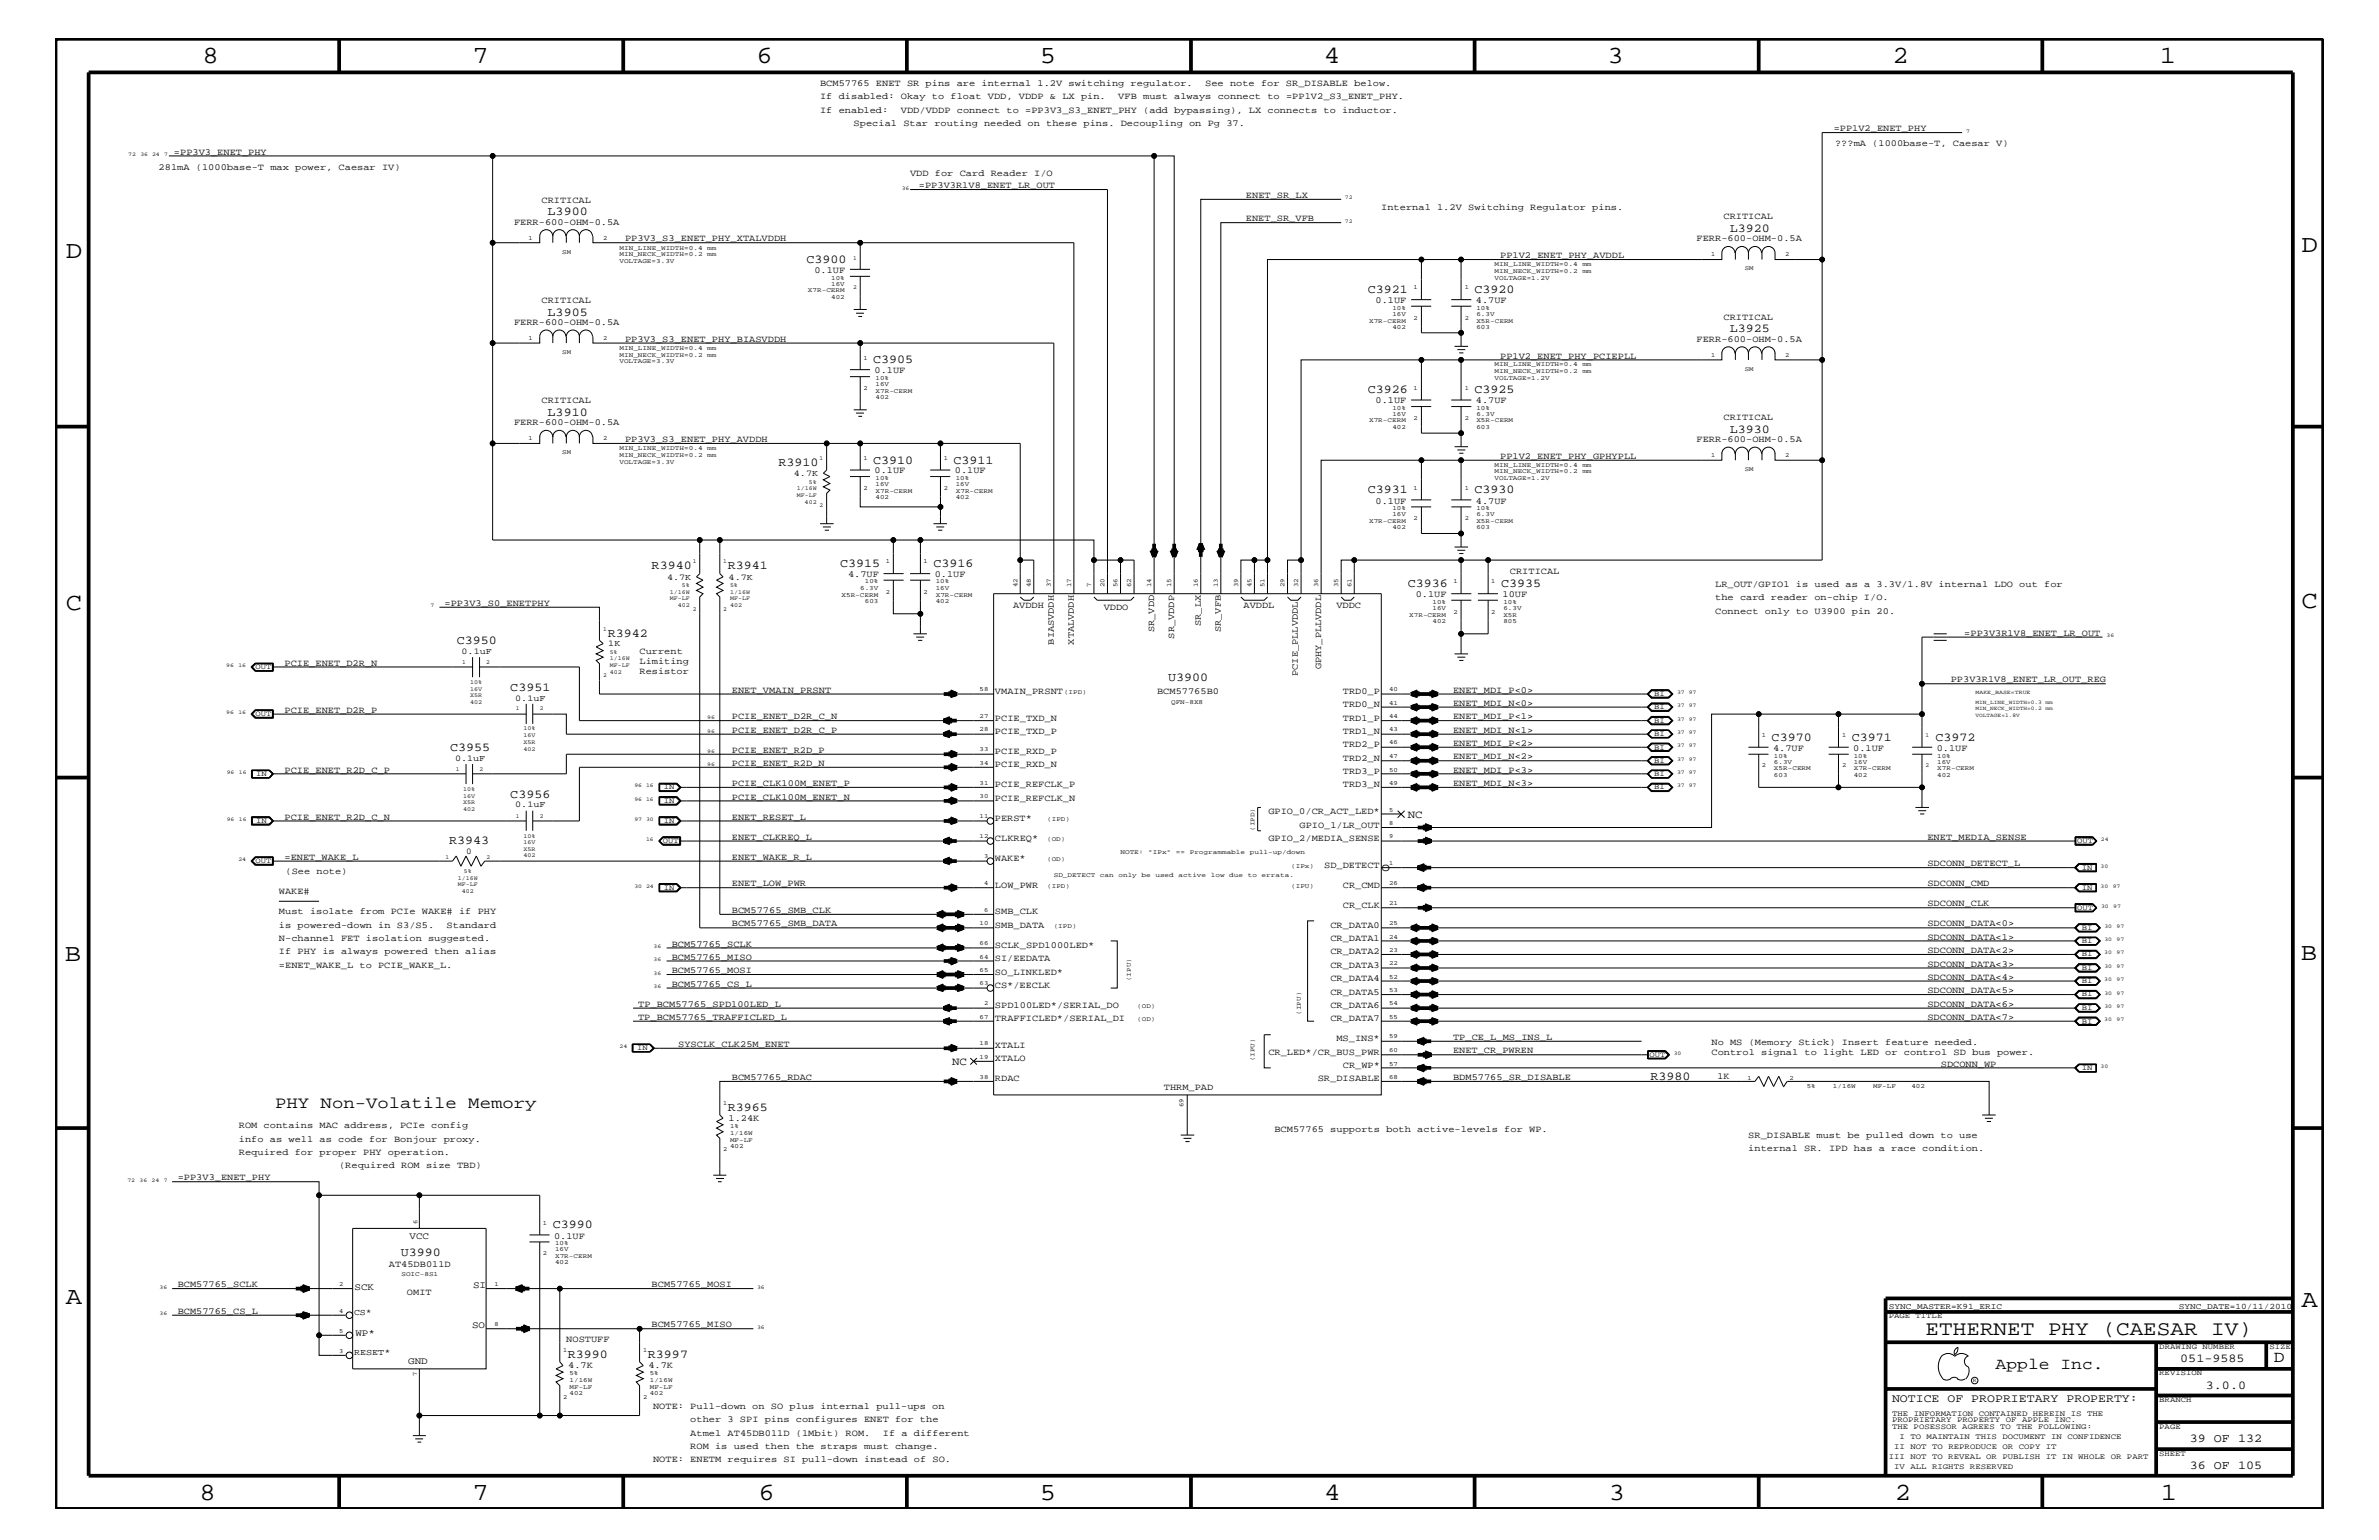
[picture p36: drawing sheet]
<svg xmlns="http://www.w3.org/2000/svg" width="432mm" height="279mm" viewBox="0 0 432 279" stroke-linecap="round" stroke-linejoin="round" font-family="sans-serif">
<defs><g id="words">
<g font-size="4.5">
<text x="36.7" y="11.5">8</text>
<text x="85.8" y="11.5">7</text>
<text x="137.3" y="11.5">6</text>
<text x="188.7" y="11.5">5</text>
<text x="240.3" y="11.5">4</text>
<text x="291.8" y="11.5">3</text>
<text x="343.5" y="11.5">2</text>
<text x="392" y="11.5">1</text>
<text x="11.9" y="46.8">D</text>
<text x="417.7" y="45.7">D</text>
<text x="11.9" y="110.6">C</text>
<text x="417.8" y="110.3">C</text>
<text x="11.8" y="174.3">B</text>
<text x="417.6" y="174.2">B</text>
<text x="11.9" y="236.7">A</text>
<text x="417.8" y="237.1">A</text>
<text x="36.2" y="272.1">8</text>
<text x="85.8" y="272.1">7</text>
<text x="137.7" y="272.1">6</text>
<text x="188.7" y="272.1">5</text>
<text x="240.4" y="272.1">4</text>
<text x="292" y="272.1">3</text>
<text x="343.9" y="272.1">2</text>
<text x="392.2" y="272.1">1</text>
</g>
<text font-size="3.7" x="349.5" y="242.3">ETHERNET PHY (CAESAR IV)</text>
<g font-size="3">
<text x="50" y="201">PHY Non-Volatile Memory</text>
<text x="362.2" y="248.4">Apple Inc.</text>
<text x="412.7" y="247.1">D</text>
</g>
<text font-size="2.6" x="250.7" y="158">o</text>
<g font-size="2.2">
<text x="99.4" y="39.1">L3900</text>
<text x="146.4" y="47.7">C3900</text>
<text x="313.9" y="42.1">L3920</text>
<text x="248.2" y="53.2">C3921</text>
<text x="267.6" y="53.2">C3920</text>
<text x="99.4" y="57.3">L3905</text>
<text x="158.5" y="65.9">C3905</text>
<text x="313.9" y="60.3">L3925</text>
<text x="248.2" y="71.3">C3926</text>
<text x="267.6" y="71.3">C3925</text>
<text x="99.4" y="75.5">L3910</text>
<text x="313.9" y="78.5">L3930</text>
<text x="141.3" y="84.5">R3910</text>
<text x="158.5" y="84.1">C3910</text>
<text x="173.1" y="84.1">C3911</text>
<text x="248.2" y="89.5">C3931</text>
<text x="267.6" y="89.5">C3930</text>
<text x="118.3" y="103.3">R3940</text>
<text x="132.1" y="103.3">R3941</text>
<text x="152.5" y="102.9">C3915</text>
<text x="169.4" y="102.9">C3916</text>
<text x="255.5" y="106.5">C3936</text>
<text x="272.5" y="106.5">C3935</text>
<text x="82.9" y="116.8">C3950</text>
<text x="110.3" y="115.5">R3942</text>
<text x="92.6" y="125.3">C3951</text>
<text x="212" y="123.5">U3900</text>
<text x="81.7" y="136.2">C3955</text>
<text x="321.6" y="134.4">C3970</text>
<text x="336.1" y="134.4">C3971</text>
<text x="351.3" y="134.4">C3972</text>
<text x="92.6" y="144.7">C3956</text>
<text x="81.5" y="153.2">R3943</text>
<text x="299.6" y="195.9">R3980</text>
<text x="132.1" y="201.5">R3965</text>
<text x="72.7" y="228">U3990</text>
<text x="100.3" y="222.9">C3990</text>
<text x="103" y="246.4">R3990</text>
<text x="117.6" y="246.4">R3997</text>
<text x="395.7" y="247.1">051-9585</text>
<text x="400.4" y="252">3.0.0</text>
<text x="397.5" y="261.6">39 OF 132</text>
<text x="397.5" y="266.6">36 OF 105</text>
</g>
<text font-size="2.1" x="343.4" y="254.4">NOTICE OF PROPRIETARY PROPERTY:</text>
<g font-size="2">
<text x="255.5" y="148.4">NC</text>
<text x="172.8" y="193.2">NC</text>
</g>
<g font-size="1.8">
<text x="74.3" y="224.8">VCC</text>
<text x="64.3" y="234">SCK</text>
<text x="85.9" y="233.7">SI</text>
<text x="64.5" y="242.4">WP*</text>
<text x="85.7" y="241">SO</text>
<text x="74.1" y="247.5">GND</text>
</g>
<g font-size="1.7">
<text x="148.8" y="18">If disabled: Okay to float VDD, VDDP &amp; LX pin.</text>
<text x="148.8" y="15.6">BCM57765 ENET SR pins are internal 1.2V switching regulator.</text>
<text x="203" y="18">VFB must always connect to =PP1V2_S3_ENET_PHY.</text>
<text x="218.7" y="15.6">See note for SR_DISABLE below.</text>
<text x="148.8" y="20.4">If enabled:</text>
<text x="154.9" y="22.9">Special Star routing needed on these pins. Decoupling on Pg 37.</text>
<text x="163.5" y="20.4">VDD/VDDP connect to =PP3V3_S3_ENET_PHY (add bypassing), LX connects to inductor.</text>
<text x="332.8" y="23.8">=PP1V2_ENET_PHY</text>
<text x="31.6" y="28.1">=PP3V3_ENET_PHY</text>
<text x="333.1" y="26.5">???mA (1000base-T, Caesar V)</text>
<text x="28.8" y="30.8">281mA (1000base-T max power, Caesar IV)</text>
<text x="165.2" y="31.9">VDD for Card Reader I/O</text>
<text x="166.8" y="34.1">=PP3V3R1V8_ENET_LR_OUT</text>
<text x="226.1" y="35.9">ENET_SR_LX</text>
<text x="93.3" y="40.8">FERR-600-OHM-0.5A</text>
<text x="98.3" y="36.8">CRITICAL</text>
<text x="226.1" y="40.2">ENET_SR_VFB</text>
<text x="250.7" y="38">Internal 1.2V Switching Regulator pins.</text>
<text x="312.8" y="39.8">CRITICAL</text>
<text x="113.5" y="43.8">PP3V3_S3_ENET_PHY_XTALVDDH</text>
<text x="272.3" y="46.8">PP1V2_ENET_PHY_AVDDL</text>
<text x="307.9" y="43.8">FERR-600-OHM-0.5A</text>
<text x="147.8" y="49.6">0.1UF</text>
<text x="93.3" y="59">FERR-600-OHM-0.5A</text>
<text x="98.3" y="55">CRITICAL</text>
<text x="249.7" y="55">0.1UF</text>
<text x="267.9" y="55">4.7UF</text>
<text x="312.8" y="58">CRITICAL</text>
<text x="113.5" y="62">PP3V3_S3_ENET_PHY_BIASVDDH</text>
<text x="272.3" y="65.1">PP1V2_ENET_PHY_PCIEPLL</text>
<text x="307.9" y="62">FERR-600-OHM-0.5A</text>
<text x="158.8" y="67.7">0.1UF</text>
<text x="93.3" y="77.2">FERR-600-OHM-0.5A</text>
<text x="98.3" y="73.2">CRITICAL</text>
<text x="249.7" y="73.2">0.1UF</text>
<text x="267.9" y="73.2">4.7UF</text>
<text x="312.8" y="76.2">CRITICAL</text>
<text x="113.5" y="80.2">PP3V3_S3_ENET_PHY_AVDDH</text>
<text x="272.3" y="83.3">PP1V2_ENET_PHY_GPHYPLL</text>
<text x="307.9" y="80.2">FERR-600-OHM-0.5A</text>
<text x="158.8" y="85.9">0.1UF</text>
<text x="173.3" y="85.9">0.1UF</text>
<text x="249.7" y="91.4">0.1UF</text>
<text x="267.9" y="91.4">4.7UF</text>
<text x="153.9" y="104.7">4.7UF</text>
<text x="169.7" y="104.7">0.1UF</text>
<text x="274.1" y="104.1">CRITICAL</text>
<text x="311.3" y="106.5">LR_OUT/GPIO1 is used as a 3.3V/1.8V internal LDO out for</text>
<text x="80.7" y="109.9">=PP3V3_S0_ENETPHY</text>
<text x="183.9" y="110.3">AVDDH</text>
<text x="200.3" y="110.6">VDDO</text>
<text x="217.9" y="113.6" transform="rotate(-90 217.9 113.6)">SR_LX</text>
<text x="225.7" y="110.3">AVDDL</text>
<text x="242.6" y="110.3">VDDC</text>
<text x="257" y="108.3">0.1UF</text>
<text x="272.7" y="108.3">10UF</text>
<text x="311.3" y="108.9">the card reader on-chip I/O.</text>
<text x="311.3" y="111.4">Connect only to U3900 pin 20.</text>
<text x="116.1" y="118.6">Current</text>
<text x="191.3" y="117" transform="rotate(-90 191.3 117)">BIASVDDH</text>
<text x="194.9" y="117" transform="rotate(-90 194.9 117)">XTALVDDH</text>
<text x="209.5" y="114.7" transform="rotate(-90 209.5 114.7)">SR_VDD</text>
<text x="213.1" y="115.9" transform="rotate(-90 213.1 115.9)">SR_VDDP</text>
<text x="221.6" y="114.7" transform="rotate(-90 221.6 114.7)">SR_VFB</text>
<text x="356.5" y="115.3">=PP3V3R1V8_ENET_LR_OUT</text>
<text x="51.6" y="120.8">PCIE_ENET_D2R_N</text>
<text x="116.1" y="120.4">Limiting</text>
<text x="116.1" y="122.3">Resistor</text>
<text x="132.8" y="125.7">ENET_VMAIN_PRSNT</text>
<text x="180.6" y="125.9">VMAIN_PRSNT</text>
<text x="210" y="125.9">BCM57765B0</text>
<text x="235.5" y="122.6" transform="rotate(-90 235.5 122.6)">PCIE_PLLVDDL</text>
<text x="239.8" y="121.4" transform="rotate(-90 239.8 121.4)">GPHY_PLLVDDL</text>
<text x="243.8" y="125.9">TRD0_P</text>
<text x="263.7" y="125.7">ENET_MDI_P&lt;0&gt;</text>
<text x="354.1" y="123.8">PP3V3R1V8_ENET_LR_OUT_REG</text>
<text x="51.6" y="129.3">PCIE_ENET_D2R_P</text>
<text x="132.8" y="130.5">PCIE_ENET_D2R_C_N</text>
<text x="180.6" y="130.8">PCIE_TXD_N</text>
<text x="243.8" y="130.8">TRD1_P</text>
<text x="243.8" y="128.3">TRD0_N</text>
<text x="263.7" y="130.5">ENET_MDI_P&lt;1&gt;</text>
<text x="263.7" y="128">ENET_MDI_N&lt;0&gt;</text>
<text x="132.8" y="136.6">PCIE_ENET_R2D_P</text>
<text x="132.8" y="133">PCIE_ENET_D2R_C_P</text>
<text x="180.6" y="133.2">PCIE_TXD_P</text>
<text x="180.6" y="136.8">PCIE_RXD_P</text>
<text x="243.8" y="133.2">TRD1_N</text>
<text x="243.8" y="135.6">TRD2_P</text>
<text x="263.7" y="133">ENET_MDI_N&lt;1&gt;</text>
<text x="263.7" y="137.8">ENET_MDI_N&lt;2&gt;</text>
<text x="263.7" y="135.3">ENET_MDI_P&lt;2&gt;</text>
<text x="321.8" y="136.2">4.7UF</text>
<text x="336.4" y="136.2">0.1UF</text>
<text x="351.5" y="136.2">0.1UF</text>
<text x="51.6" y="140.2">PCIE_ENET_R2D_C_P</text>
<text x="132.8" y="139">PCIE_ENET_R2D_N</text>
<text x="132.8" y="142.6">PCIE_CLK100M_ENET_P</text>
<text x="180.6" y="142.9">PCIE_REFCLK_P</text>
<text x="180.6" y="139.2">PCIE_RXD_N</text>
<text x="243.8" y="142.9">TRD3_N</text>
<text x="243.8" y="140.4">TRD3_P</text>
<text x="243.8" y="138">TRD2_N</text>
<text x="263.7" y="142.6">ENET_MDI_N&lt;3&gt;</text>
<text x="263.7" y="140.2">ENET_MDI_P&lt;3&gt;</text>
<text x="51.6" y="148.7">PCIE_ENET_R2D_C_N</text>
<text x="132.8" y="148.7">ENET_RESET_L</text>
<text x="132.8" y="145.1">PCIE_CLK100M_ENET_N</text>
<text x="180.6" y="145.3">PCIE_REFCLK_N</text>
<text x="180.6" y="149">PERST*</text>
<text x="230.2" y="147.7">GPIO_0/CR_ACT_LED*</text>
<text x="51.6" y="156">=ENET_WAKE_L</text>
<text x="132.8" y="156">ENET_WAKE_R_L</text>
<text x="132.8" y="152.3">ENET_CLKREQ_L</text>
<text x="180.6" y="152.6">CLKREQ*</text>
<text x="230.2" y="152.6">GPIO_2/MEDIA_SENSE</text>
<text x="235.9" y="150.1">GPIO_1/LR_OUT</text>
<text x="349.8" y="152.3">ENET_MEDIA_SENSE</text>
<text x="51.8" y="158.6">(See note)</text>
<text x="132.8" y="160.8">ENET_LOW_PWR</text>
<text x="180.6" y="156.2">WAKE*</text>
<text x="180.6" y="161.1">LOW_PWR</text>
<text x="240.4" y="157.4">SD_DETECT</text>
<text x="243.8" y="161.1">CR_CMD</text>
<text x="349.8" y="160.8">SDCONN_CMD</text>
<text x="349.8" y="157.2">SDCONN_DETECT_L</text>
<text x="50.6" y="165.9">Must isolate from PCIe WAKE# if PHY</text>
<text x="50.6" y="162.2">WAKE#</text>
<text x="132.8" y="165.6">BCM57765_SMB_CLK</text>
<text x="180.6" y="165.9">SMB_CLK</text>
<text x="243.8" y="164.7">CR_CLK</text>
<text x="349.8" y="164.5">SDCONN_CLK</text>
<text x="50.6" y="168.3">is powered-down in S3/S5.</text>
<text x="50.6" y="173.2">If PHY is always powered then alias</text>
<text x="50.6" y="170.7">N-channel FET isolation suggested.</text>
<text x="81.1" y="168.3">Standard</text>
<text x="121.9" y="171.7">BCM57765_SCLK</text>
<text x="132.8" y="168.1">BCM57765_SMB_DATA</text>
<text x="180.6" y="172">SCLK_SPD1000LED*</text>
<text x="180.6" y="168.3">SMB_DATA</text>
<text x="241.5" y="168.3">CR_DATA0</text>
<text x="241.5" y="173.2">CR_DATA2</text>
<text x="241.5" y="170.7">CR_DATA1</text>
<text x="349.8" y="168.1">SDCONN_DATA&lt;0&gt;</text>
<text x="349.8" y="172.9">SDCONN_DATA&lt;2&gt;</text>
<text x="349.8" y="170.5">SDCONN_DATA&lt;1&gt;</text>
<text x="50.6" y="175.6">=ENET_WAKE_L to PCIE_WAKE_L.</text>
<text x="121.9" y="176.6">BCM57765_MOSI</text>
<text x="121.9" y="179">BCM57765_CS_L</text>
<text x="121.9" y="174.2">BCM57765_MISO</text>
<text x="180.6" y="179.3">CS*/EECLK</text>
<text x="180.6" y="174.4">SI/EEDATA</text>
<text x="180.6" y="176.8">SO_LINKLED*</text>
<text x="241.5" y="178">CR_DATA4</text>
<text x="241.5" y="175.6">CR_DATA3</text>
<text x="349.8" y="177.7">SDCONN_DATA&lt;4&gt;</text>
<text x="349.8" y="175.4">SDCONN_DATA&lt;3&gt;</text>
<text x="115.8" y="185">TP_BCM57765_TRAFFICLED_L</text>
<text x="115.8" y="182.7">TP_BCM57765_SPD100LED_L</text>
<text x="180.6" y="182.9">SPD100LED*/SERIAL_DO</text>
<text x="180.6" y="185.3">TRAFFICLED*/SERIAL_DI</text>
<text x="241.5" y="180.5">CR_DATA5</text>
<text x="241.5" y="185.3">CR_DATA7</text>
<text x="241.5" y="182.9">CR_DATA6</text>
<text x="349.8" y="180.2">SDCONN_DATA&lt;5&gt;</text>
<text x="349.8" y="185">SDCONN_DATA&lt;7&gt;</text>
<text x="349.8" y="182.7">SDCONN_DATA&lt;6&gt;</text>
<text x="123.1" y="189.9">SYSCLK_CLK25M_ENET</text>
<text x="180.6" y="190.2">XTALI</text>
<text x="230.2" y="191.4">CR_LED*/CR_BUS_PWR</text>
<text x="242.6" y="188.9">MS_INS*</text>
<text x="263.7" y="191.1">ENET_CR_PWREN</text>
<text x="263.7" y="188.7">TP_CE_L_MS_INS_L</text>
<text x="310.6" y="191.4">Control signal to light LED or control SD bus power.</text>
<text x="310.6" y="189.5">No MS (Memory Stick) Insert feature needed.</text>
<text x="132.8" y="195.9">BCM57765_RDAC</text>
<text x="180.6" y="196.2">RDAC</text>
<text x="180.6" y="192.6">XTALO</text>
<text x="211.2" y="197.8">THRM_PAD</text>
<text x="239.2" y="196.2">SR_DISABLE</text>
<text x="243.8" y="193.7">CR_WP*</text>
<text x="263.7" y="195.9">BDM57765_SR_DISABLE</text>
<text x="311.7" y="195.7">1K</text>
<text x="352.3" y="193.6">SDCONN_WP</text>
<text x="132.2" y="203.4">1.24K</text>
<text x="43.3" y="209.6">Required for proper PHY operation.</text>
<text x="43.3" y="207.1">info as well as code for Bonjour proxy.</text>
<text x="43.3" y="204.7">ROM contains MAC address, PCIe config</text>
<text x="231.3" y="205.3">BCM57765 supports both active-levels for WP.</text>
<text x="317.3" y="206.5">SR_DISABLE must be pulled down to use</text>
<text x="317.3" y="208.9">internal SR. IPD has a race condition.</text>
<text x="32.3" y="214.2">=PP3V3_ENET_PHY</text>
<text x="61.6" y="211.9">(Required ROM size TBD)</text>
<text x="100.6" y="224.7">0.1UF</text>
<text x="32.3" y="233.5">BCM57765_SCLK</text>
<text x="70.6" y="229.9">AT45DB011D</text>
<text x="118.3" y="233.5">BCM57765_MOSI</text>
<text x="32.3" y="238.4">BCM57765_CS_L</text>
<text x="73.9" y="235">OMIT</text>
<text x="102.8" y="243.5">NOSTUFF</text>
<text x="118.3" y="240.8">BCM57765_MISO</text>
<text x="103.1" y="248.2">4.7K</text>
<text x="117.7" y="248.2">4.7K</text>
<text x="118.5" y="255.6">NOTE: Pull-down on SO plus internal pull-ups on</text>
<text x="125.3" y="258">other 3 SPI pins configures ENET for the</text>
<text x="125.3" y="262.9">ROM is used then the straps must change.</text>
<text x="125.3" y="260.5">Atmel AT45DB011D (1Mbit) ROM.</text>
<text x="160.2" y="260.5">If a different</text>
<text x="118.5" y="265.3">NOTE: ENETM requires SI pull-down instead of SO.</text>
</g>
<g font-size="1.6">
<text x="144.1" y="86.4">4.7K</text>
<text x="121.1" y="105.2">4.7K</text>
<text x="132.2" y="105.2">4.7K</text>
<text x="83.8" y="118.6">0.1uF</text>
<text x="110.4" y="117.3">1K</text>
<text x="93.5" y="127.1">0.1uF</text>
<text x="82.6" y="138">0.1uF</text>
<text x="93.5" y="146.5">0.1uF</text>
<text x="84.6" y="154.9">0</text>
<text x="64.3" y="238.6">CS*</text>
<text x="64.3" y="245.9">RESET*</text>
</g>
<g font-size="1.5">
<text x="342.8" y="237.4">SYNC_MASTER=K91_ERIC</text>
<text x="395.5" y="237.4">SYNC_DATE=10/11/2010</text>
</g>
<g font-size="1.4">
<text x="46.4" y="121.4">OUT</text>
<text x="46.4" y="129.9">OUT</text>
<text x="300.2" y="131.1">BI</text>
<text x="300.2" y="126.3">BI</text>
<text x="300.2" y="128.7">BI</text>
<text x="300.2" y="133.5">BI</text>
<text x="300.2" y="136">BI</text>
<text x="46.5" y="140.8">IN</text>
<text x="120.5" y="143.2">IN</text>
<text x="300.2" y="138.4">BI</text>
<text x="300.2" y="140.8">BI</text>
<text x="300.2" y="143.2">BI</text>
<text x="46.5" y="149.3">IN</text>
<text x="120.5" y="145.7">IN</text>
<text x="120.5" y="149.3">IN</text>
<text x="120.3" y="152.9">OUT</text>
<text x="377" y="152.9">OUT</text>
<text x="46.4" y="156.6">OUT</text>
<text x="120.5" y="161.4">IN</text>
<text x="377.9" y="157.8">IN</text>
<text x="377.9" y="161.4">IN</text>
<text x="377" y="165">OUT</text>
<text x="377.9" y="171.1">BI</text>
<text x="377.9" y="168.7">BI</text>
<text x="377.9" y="173.5">BI</text>
<text x="377.9" y="178.4">BI</text>
<text x="377.9" y="176">BI</text>
<text x="377.9" y="185.7">BI</text>
<text x="377.9" y="180.8">BI</text>
<text x="377.9" y="183.2">BI</text>
<text x="115.7" y="190.5">IN</text>
<text x="299.4" y="191.7">OUT</text>
<text x="377.9" y="194.2">IN</text>
<text x="342.8" y="239.2">PAGE TITLE</text>
<text x="391.9" y="244.7">DRAWING NUMBER</text>
<text x="411.9" y="244.7">SIZE</text>
<text x="391.9" y="249.5">REVISION</text>
<text x="343.4" y="256.8">THE INFORMATION CONTAINED HEREIN IS THE</text>
<text x="391.9" y="254.4">BRANCH</text>
<text x="343.4" y="259.3">THE POSESSOR AGREES TO THE FOLLOWING:</text>
<text x="343.4" y="258">PROPRIETARY PROPERTY OF APPLE INC.</text>
<text x="343.8" y="262.9">II NOT TO REPRODUCE OR COPY IT</text>
<text x="344.8" y="261.1">I TO MAINTAIN THIS DOCUMENT IN CONFIDENCE</text>
<text x="391.9" y="259.3">PAGE</text>
<text x="342.8" y="264.7">III NOT TO REVEAL OR PUBLISH IT IN WHOLE OR PART</text>
<text x="343.8" y="266.6">IV ALL RIGHTS RESERVED</text>
<text x="391.9" y="264.1">SHEET</text>
</g>
<g font-size="1.2">
<text x="95.9" y="43.5">1</text>
<text x="102.1" y="46">SM</text>
<text x="109.5" y="43.5">2</text>
<text x="112.4" y="47.7">VOLTAGE=3.3V</text>
<text x="112.4" y="46.5">MIN_NECK_WIDTH=0.2</text>
<text x="112.4" y="45.3">MIN_LINE_WIDTH=0.4</text>
<text x="128.4" y="46.5">mm</text>
<text x="128.4" y="45.3">mm</text>
<text x="310.6" y="46.5">1</text>
<text x="324" y="46.5">2</text>
<text x="146.6" y="53">X7R-CERM</text>
<text x="150.9" y="51.8">16V</text>
<text x="150.9" y="50.7">10%</text>
<text x="256.5" y="52.5">1</text>
<text x="265.9" y="52.5">1</text>
<text x="271.3" y="49.6">MIN_NECK_WIDTH=0.2</text>
<text x="271.3" y="48.3">MIN_LINE_WIDTH=0.4</text>
<text x="271.3" y="50.7">VOLTAGE=1.2V</text>
<text x="287.2" y="49.6">mm</text>
<text x="287.2" y="48.3">mm</text>
<text x="316.7" y="49.1">SM</text>
<text x="150.9" y="54.2">402</text>
<text x="248.5" y="58.5">X7R-CERM</text>
<text x="252.7" y="59.7">402</text>
<text x="252.7" y="57.3">16V</text>
<text x="252.7" y="56.2">10%</text>
<text x="256.5" y="58">2</text>
<text x="265.9" y="58">2</text>
<text x="268" y="58.5">X5R-CERM</text>
<text x="268" y="56.2">10%</text>
<text x="268" y="59.7">603</text>
<text x="268" y="57.3">6.3V</text>
<text x="95.9" y="61.7">1</text>
<text x="102.1" y="64.2">SM</text>
<text x="109.5" y="61.7">2</text>
<text x="112.4" y="65.9">VOLTAGE=3.3V</text>
<text x="112.4" y="63.4">MIN_LINE_WIDTH=0.4</text>
<text x="112.4" y="64.7">MIN_NECK_WIDTH=0.2</text>
<text x="128.4" y="63.4">mm</text>
<text x="128.4" y="64.7">mm</text>
<text x="156.7" y="65.3">1</text>
<text x="310.6" y="64.7">1</text>
<text x="324" y="64.7">2</text>
<text x="156.7" y="70.7">2</text>
<text x="158.9" y="71.2">X7R-CERM</text>
<text x="158.9" y="70">16V</text>
<text x="158.9" y="68.9">10%</text>
<text x="256.5" y="70.7">1</text>
<text x="265.9" y="70.7">1</text>
<text x="271.3" y="67.7">MIN_NECK_WIDTH=0.2</text>
<text x="271.3" y="66.5">MIN_LINE_WIDTH=0.4</text>
<text x="271.3" y="68.9">VOLTAGE=1.2V</text>
<text x="287.2" y="67.7">mm</text>
<text x="287.2" y="66.5">mm</text>
<text x="316.7" y="67.3">SM</text>
<text x="158.9" y="72.4">402</text>
<text x="248.5" y="76.7">X7R-CERM</text>
<text x="252.7" y="74.4">10%</text>
<text x="252.7" y="75.5">16V</text>
<text x="252.7" y="77.9">402</text>
<text x="256.5" y="76.2">2</text>
<text x="265.9" y="76.2">2</text>
<text x="268" y="76.7">X5R-CERM</text>
<text x="268" y="77.9">603</text>
<text x="268" y="74.4">10%</text>
<text x="268" y="75.5">6.3V</text>
<text x="95.9" y="79.9">1</text>
<text x="102.1" y="82.4">SM</text>
<text x="109.5" y="79.9">2</text>
<text x="112.4" y="81.6">MIN_LINE_WIDTH=0.4</text>
<text x="112.4" y="82.8">MIN_NECK_WIDTH=0.2</text>
<text x="128.4" y="81.6">mm</text>
<text x="128.4" y="82.8">mm</text>
<text x="156.7" y="83.5">1</text>
<text x="171.3" y="83.5">1</text>
<text x="310.6" y="82.8">1</text>
<text x="324" y="82.8">2</text>
<text x="112.4" y="84.1">VOLTAGE=3.3V</text>
<text x="156.7" y="88.9">2</text>
<text x="158.9" y="89.4">X7R-CERM</text>
<text x="158.9" y="88.2">16V</text>
<text x="158.9" y="87.1">10%</text>
<text x="171.3" y="88.9">2</text>
<text x="173.5" y="89.4">X7R-CERM</text>
<text x="173.5" y="88.2">16V</text>
<text x="173.5" y="87.1">10%</text>
<text x="256.5" y="88.9">1</text>
<text x="265.9" y="88.9">1</text>
<text x="271.3" y="84.7">MIN_LINE_WIDTH=0.4</text>
<text x="271.3" y="85.9">MIN_NECK_WIDTH=0.2</text>
<text x="271.3" y="87.1">VOLTAGE=1.2V</text>
<text x="287.2" y="84.7">mm</text>
<text x="287.2" y="85.9">mm</text>
<text x="316.7" y="85.4">SM</text>
<text x="158.9" y="90.6">402</text>
<text x="173.5" y="90.6">402</text>
<text x="248.5" y="94.9">X7R-CERM</text>
<text x="252.7" y="92.6">10%</text>
<text x="252.7" y="93.7">16V</text>
<text x="256.5" y="94.3">2</text>
<text x="265.9" y="94.3">2</text>
<text x="268" y="94.9">X5R-CERM</text>
<text x="268" y="92.6">10%</text>
<text x="268" y="93.7">6.3V</text>
<text x="252.7" y="96">402</text>
<text x="268" y="96">603</text>
<text x="156.1" y="107">6.3V</text>
<text x="157" y="105.9">10%</text>
<text x="160.8" y="102.2">1</text>
<text x="160.8" y="107.7">2</text>
<text x="167.6" y="102.2">1</text>
<text x="167.6" y="107.7">2</text>
<text x="169.8" y="107">16V</text>
<text x="169.8" y="105.9">10%</text>
<text x="184.7" y="106.5" transform="rotate(-90 184.7 106.5)">42</text>
<text x="187.1" y="106.5" transform="rotate(-90 187.1 106.5)">48</text>
<text x="190.8" y="106.5" transform="rotate(-90 190.8 106.5)">37</text>
<text x="194.4" y="106.5" transform="rotate(-90 194.4 106.5)">17</text>
<text x="198" y="106.5" transform="rotate(-90 198 106.5)">7</text>
<text x="200.5" y="106.5" transform="rotate(-90 200.5 106.5)">20</text>
<text x="202.9" y="106.5" transform="rotate(-90 202.9 106.5)">56</text>
<text x="205.3" y="106.5" transform="rotate(-90 205.3 106.5)">62</text>
<text x="209" y="106.5" transform="rotate(-90 209 106.5)">14</text>
<text x="212.6" y="106.5" transform="rotate(-90 212.6 106.5)">15</text>
<text x="217.4" y="106.5" transform="rotate(-90 217.4 106.5)">16</text>
<text x="221.1" y="106.5" transform="rotate(-90 221.1 106.5)">13</text>
<text x="224.7" y="106.5" transform="rotate(-90 224.7 106.5)">39</text>
<text x="227.2" y="106.5" transform="rotate(-90 227.2 106.5)">45</text>
<text x="229.5" y="106.5" transform="rotate(-90 229.5 106.5)">51</text>
<text x="233.2" y="106.5" transform="rotate(-90 233.2 106.5)">29</text>
<text x="235.6" y="106.5" transform="rotate(-90 235.6 106.5)">32</text>
<text x="239.3" y="106.5" transform="rotate(-90 239.3 106.5)">36</text>
<text x="242.9" y="106.5" transform="rotate(-90 242.9 106.5)">35</text>
<text x="245.3" y="106.5" transform="rotate(-90 245.3 106.5)">61</text>
<text x="263.8" y="105.9">1</text>
<text x="270.7" y="105.9">1</text>
<text x="152.7" y="108.2">X5R-CERM</text>
<text x="157" y="109.4">603</text>
<text x="169.8" y="108.2">X7R-CERM</text>
<text x="169.8" y="109.4">402</text>
<text x="255.8" y="111.9">X7R-CERM</text>
<text x="260" y="109.5">10%</text>
<text x="260" y="110.6">16V</text>
<text x="260" y="113.1">402</text>
<text x="263.8" y="111.4">2</text>
<text x="270.7" y="111.4">2</text>
<text x="272.9" y="111.9">X5R</text>
<text x="272.9" y="109.5">10%</text>
<text x="272.9" y="113.1">805</text>
<text x="272.9" y="110.6">6.3V</text>
<text x="177.8" y="125.4">58</text>
<text x="193.1" y="125.9">(IPD)</text>
<text x="252.1" y="125.4">40</text>
<text x="177.8" y="130.2">27</text>
<text x="212.6" y="127.7">QFN-8X8</text>
<text x="252.1" y="127.9">41</text>
<text x="252.1" y="130.2">44</text>
<text x="177.8" y="136.3">33</text>
<text x="177.8" y="132.7">28</text>
<text x="252.1" y="132.7">43</text>
<text x="252.1" y="137.5">47</text>
<text x="252.1" y="135.1">46</text>
<text x="319.8" y="133.8">1</text>
<text x="322" y="137.4">10%</text>
<text x="334.3" y="133.8">1</text>
<text x="336.5" y="137.4">10%</text>
<text x="351.6" y="137.4">10%</text>
<text x="177.8" y="142.4">31</text>
<text x="177.8" y="138.7">34</text>
<text x="252.1" y="142.4">49</text>
<text x="252.1" y="140">50</text>
<text x="319.8" y="139.2">2</text>
<text x="322" y="139.7">X5R-CERM</text>
<text x="322" y="138.5">6.3V</text>
<text x="322" y="140.9">603</text>
<text x="334.3" y="139.2">2</text>
<text x="336.5" y="140.9">402</text>
<text x="336.5" y="138.5">16V</text>
<text x="336.5" y="139.7">X7R-CERM</text>
<text x="351.6" y="140.9">402</text>
<text x="351.6" y="138.5">16V</text>
<text x="351.6" y="139.7">X7R-CERM</text>
<text x="177.8" y="144.8">30</text>
<text x="177.8" y="148.4">11</text>
<text x="190.1" y="149">(IPD)</text>
<text x="252.1" y="147.3">5</text>
<text x="252.1" y="149.6">8</text>
<text x="177.8" y="152.1">12</text>
<text x="178.6" y="155.7">3</text>
<text x="190.1" y="152.6">(OD)</text>
<text x="203.4" y="155">NOTE:</text>
<text x="208.4" y="155">&quot;IPx&quot;</text>
<text x="213.4" y="155">==</text>
<text x="215.9" y="155">Programmable</text>
<text x="226.8" y="155">pull-up/down</text>
<text x="227.7" y="150.7" transform="rotate(-90 227.7 150.7)">(IPD)</text>
<text x="252.1" y="152.1">9</text>
<text x="178.6" y="160.6">4</text>
<text x="190.1" y="161.1">(IPD)</text>
<text x="190.1" y="156.2">(OD)</text>
<text x="191.3" y="159.2">SD_DETECT</text>
<text x="199.6" y="159.2">can</text>
<text x="203" y="159.2">only</text>
<text x="207.2" y="159.2">be</text>
<text x="209.7" y="159.2">used</text>
<text x="213.9" y="159.2">active</text>
<text x="219.8" y="159.2">low</text>
<text x="223.1" y="159.2">due</text>
<text x="226.5" y="159.2">to</text>
<text x="229" y="159.2">errata.</text>
<text x="234.4" y="157.4">(IPx)</text>
<text x="234.4" y="161.1">(IPU)</text>
<text x="252.1" y="156.9">1</text>
<text x="252.1" y="160.6">26</text>
<text x="177.8" y="167.8">10</text>
<text x="178.6" y="165.4">6</text>
<text x="252.1" y="164.2">21</text>
<text x="252.1" y="167.8">25</text>
<text x="177.8" y="171.5">66</text>
<text x="177.8" y="173.9">64</text>
<text x="191.3" y="168.3">(IPD)</text>
<text x="252.1" y="170.3">24</text>
<text x="252.1" y="172.7">23</text>
<text x="177.8" y="178.8">63</text>
<text x="177.8" y="176.3">65</text>
<text x="205.2" y="178" transform="rotate(-90 205.2 178)">(IPU)</text>
<text x="252.1" y="175.1">22</text>
<text x="252.1" y="177.6">52</text>
<text x="252.1" y="179.9">53</text>
<text x="177.8" y="184.9">67</text>
<text x="178.6" y="182.4">2</text>
<text x="206.4" y="182.9">(OD)</text>
<text x="206.4" y="185.3">(OD)</text>
<text x="236.1" y="184.1" transform="rotate(-90 236.1 184.1)">(IPU)</text>
<text x="252.1" y="182.4">54</text>
<text x="252.1" y="184.9">55</text>
<text x="177.8" y="189.7">18</text>
<text x="252.1" y="190.9">60</text>
<text x="252.1" y="188.4">59</text>
<text x="177.8" y="195.7">38</text>
<text x="177.8" y="192.1">19</text>
<text x="227.7" y="192.6" transform="rotate(-90 227.7 192.6)">(IPU)</text>
<text x="252.1" y="193.3">57</text>
<text x="252.1" y="195.7">68</text>
<text x="317.2" y="195.9">1</text>
<text x="324.8" y="195.9">2</text>
<text x="328" y="197.4">5%</text>
<text x="332.7" y="197.4">1/16W</text>
<text x="340" y="197.4">MF-LF</text>
<text x="346.9" y="197.4">402</text>
<text x="131.2" y="200.4">1</text>
<text x="214.8" y="200.9" transform="rotate(-90 214.8 200.9)">69</text>
<text x="131.2" y="208.9">2</text>
<text x="132.5" y="208.3">402</text>
<text x="132.5" y="207.1">MF-LF</text>
<text x="132.5" y="205.9">1/16W</text>
<text x="132.5" y="204.7">1%</text>
<text x="75.8" y="222" transform="rotate(-90 75.8 222)">6</text>
<text x="98.6" y="222.3">1</text>
<text x="98.6" y="227.7">2</text>
<text x="100.8" y="225.9">10%</text>
<text x="100.8" y="227">16V</text>
<text x="61.6" y="233.4">2</text>
<text x="72.9" y="231.6">SOIC-8S1</text>
<text x="89.7" y="233.4">1</text>
<text x="100.8" y="228.2">X7R-CERM</text>
<text x="100.8" y="229.4">402</text>
<text x="61.6" y="238.2">4</text>
<text x="61.6" y="245.6">3</text>
<text x="61.6" y="241.8">5</text>
<text x="89.7" y="240.6">8</text>
<text x="102.2" y="245.3">1</text>
<text x="116.8" y="245.3">1</text>
<text x="75.7" y="249.7" transform="rotate(-90 75.7 249.7)">7</text>
<text x="103.4" y="249.5">5%</text>
<text x="103.4" y="252">MF-LF</text>
<text x="103.4" y="250.7">1/16W</text>
<text x="117.9" y="250.7">1/16W</text>
<text x="117.9" y="252">MF-LF</text>
<text x="117.9" y="249.5">5%</text>
<text x="102.2" y="253.8">2</text>
<text x="103.4" y="253.2">402</text>
<text x="116.8" y="253.8">2</text>
<text x="117.9" y="253.2">402</text>
</g>
<g font-size="1.1">
<text x="154.9" y="47.1">1</text>
<text x="154.9" y="52.5">2</text>
<text x="148.8" y="83.5">1</text>
<text x="144.6" y="88.9">1/16W</text>
<text x="146.8" y="87.7">5%</text>
<text x="144.6" y="90.1">MF-LF</text>
<text x="146.1" y="91.4">402</text>
<text x="148.8" y="92">2</text>
<text x="121.6" y="107.7">1/16W</text>
<text x="123.8" y="106.5">5%</text>
<text x="125.7" y="102.2">1</text>
<text x="131.2" y="102.2">1</text>
<text x="132.5" y="107.7">1/16W</text>
<text x="132.5" y="106.5">5%</text>
<text x="121.6" y="108.9">MF-LF</text>
<text x="123" y="110.2">402</text>
<text x="125.7" y="110.8">2</text>
<text x="131.2" y="110.8">2</text>
<text x="132.5" y="108.9">MF-LF</text>
<text x="132.5" y="110.2">402</text>
<text x="109.5" y="114.4">1</text>
<text x="110.7" y="118.6">5%</text>
<text x="110.7" y="119.8">1/16W</text>
<text x="83.9" y="120.4">1</text>
<text x="85.3" y="125.3">16V</text>
<text x="85.3" y="124.1">10%</text>
<text x="88.2" y="120.4">2</text>
<text x="109.5" y="122.9">2</text>
<text x="110.7" y="122.3">402</text>
<text x="110.7" y="121">MF-LF</text>
<text x="85.3" y="127.7">402</text>
<text x="85.3" y="126.5">X5R</text>
<text x="93.6" y="128.9">1</text>
<text x="98" y="128.9">2</text>
<text x="95" y="136.2">402</text>
<text x="95" y="132.5">10%</text>
<text x="95" y="133.8">16V</text>
<text x="95" y="135">X5R</text>
<text x="349.5" y="133.8">1</text>
<text x="82.7" y="139.8">1</text>
<text x="84.1" y="143.5">10%</text>
<text x="87" y="139.8">2</text>
<text x="349.5" y="139.2">2</text>
<text x="84.1" y="144.7">16V</text>
<text x="84.1" y="145.9">X5R</text>
<text x="84.1" y="147.1">402</text>
<text x="93.6" y="148.4">1</text>
<text x="98" y="148.4">2</text>
<text x="80.9" y="155.8">1</text>
<text x="88.3" y="155.8">2</text>
<text x="95" y="155.6">402</text>
<text x="95" y="154.4">X5R</text>
<text x="95" y="152">10%</text>
<text x="95" y="153.2">16V</text>
<text x="83.1" y="160.8">MF-LF</text>
<text x="83.1" y="159.6">1/16W</text>
<text x="83.8" y="162">402</text>
<text x="84.2" y="158.4">5%</text>
</g>
<g font-size="1">
<text x="23.3" y="28.3">72</text>
<text x="25.5" y="28.3">36 24</text>
<text x="29.8" y="28.3">7</text>
<text x="356.9" y="24.1">7</text>
<text x="163.7" y="34.4">36</text>
<text x="244.1" y="36.2">72</text>
<text x="244.1" y="40.4">72</text>
<text x="78.1" y="110.2">7</text>
<text x="382.4" y="115.6">36</text>
<text x="41.1" y="121">96</text>
<text x="43.3" y="121">16</text>
<text x="304.4" y="125.9">37 97</text>
<text x="358.6" y="125.9">MAKE_BASE=TRUE</text>
<text x="41.1" y="129.6">96</text>
<text x="43.3" y="129.6">16</text>
<text x="128.4" y="130.5">96</text>
<text x="304.4" y="130.8">37 97</text>
<text x="304.4" y="128.3">37 97</text>
<text x="358.6" y="127.7">MIN_LINE_WIDTH=0.3 mm</text>
<text x="358.6" y="128.9">MIN_NECK_WIDTH=0.2 mm</text>
<text x="358.6" y="130.2">VOLTAGE=1.8V</text>
<text x="128.4" y="136.6">96</text>
<text x="128.4" y="133">96</text>
<text x="304.4" y="133.2">37 97</text>
<text x="304.4" y="135.6">37 97</text>
<text x="41.1" y="140.4">96</text>
<text x="43.3" y="140.4">16</text>
<text x="115.1" y="142.9">96 16</text>
<text x="128.3" y="139">96</text>
<text x="304.4" y="138">37 97</text>
<text x="304.4" y="140.4">37 97</text>
<text x="304.4" y="142.9">37 97</text>
<text x="41.1" y="149">96</text>
<text x="43.3" y="149">16</text>
<text x="115.1" y="145.3">96 16</text>
<text x="115.1" y="149">97 30</text>
<text x="117.3" y="152.6">16</text>
<text x="381.3" y="152.6">24</text>
<text x="43.3" y="156.2">24</text>
<text x="115.1" y="161.1">30 24</text>
<text x="381.3" y="161.1">30</text>
<text x="381.3" y="157.4">30</text>
<text x="383.5" y="161.1">97</text>
<text x="381.4" y="164.7">30</text>
<text x="383.6" y="164.7">97</text>
<text x="118.6" y="172">36</text>
<text x="381.9" y="173.2">30</text>
<text x="381.9" y="170.7">30</text>
<text x="381.9" y="168.3">30</text>
<text x="384.1" y="173.2">97</text>
<text x="384.1" y="170.7">97</text>
<text x="384.1" y="168.3">97</text>
<text x="118.6" y="176.8">36</text>
<text x="118.6" y="179.3">36</text>
<text x="118.6" y="174.4">36</text>
<text x="381.9" y="178">30</text>
<text x="381.9" y="175.6">30</text>
<text x="384.1" y="178">97</text>
<text x="384.1" y="175.6">97</text>
<text x="381.9" y="185.3">30</text>
<text x="381.9" y="180.5">30</text>
<text x="381.9" y="182.9">30</text>
<text x="384.1" y="185.3">97</text>
<text x="384.1" y="180.5">97</text>
<text x="384.1" y="182.9">97</text>
<text x="112.4" y="190.2">24</text>
<text x="303.8" y="191.4">30</text>
<text x="381.3" y="193.7">30</text>
<text x="23.1" y="214.4">72</text>
<text x="25.3" y="214.4">36</text>
<text x="27.5" y="214.4">24</text>
<text x="29.7" y="214.4">7</text>
<text x="29" y="233.8">36</text>
<text x="137.4" y="233.8">36</text>
<text x="29" y="238.6">36</text>
<text x="137.4" y="241.1">36</text>
<text x="358.1" y="250.7">R</text>
</g>
</g></defs>
<g fill="none" stroke="#000" stroke-width=".18">
<path d="M30.7 28.3h178.8v79.4M89.4 28.3v15.7M165.2 34.4h35.8v73.3M209.5 28.3h3.6v79.4M243.4 36.2h-25.5v71.5M356.1 24.1h-25.4v23M100.3 42.9a1.19 1.19 0 0 0-1.1-1.2 1.19 1.19 0 0 0-1.2 1.2v1.1h-8.6v18.2h8.6v-1.1a1.19 1.19 0 0 1 1.2-1.2 1.19 1.19 0 0 1 1.1 1.2M100.3 42.9v1.1M100.3 42.9a1.19 1.19 0 0 1 1.2-1.2 1.19 1.19 0 0 1 1.2 1.2M105.2 42.9a1.19 1.19 0 0 0-1.2-1.2 1.19 1.19 0 0 0-1.2 1.2v1.1M105.2 42.9v1.1M105.2 42.9a1.19 1.19 0 0 1 1.1-1.2 1.19 1.19 0 0 1 1.2 1.2"/>
<path d="M107.6 42.9v1.1h48.5M154.3 48.9h3.6M154.3 50.1h3.6M154.9 56.1h2.4M155.4 56.8h1.4M155.8 57.4h.7M156.1 48.9v-4.9h38.8v63.7M156.1 50.1v6M243.4 40.4h-21.8v67.3M256.1 55.6h3.7M256.1 54.4h3.7M258 47.1h7.2"/>
<path d="M258 55.6v4.8h7.2v-4.8M258 54.4v-7.3h-27.9v54.5M263.4 55.6h3.7M263.4 54.4h3.7M314.9 45.9a1.19 1.19 0 0 0-1.2-1.2 1.19 1.19 0 0 0-1.2 1.2v1.2h-47.3v7.3M317.3 45.9a1.19 1.19 0 0 1 1.2-1.2 1.19 1.19 0 0 1 1.2 1.2M317.4 45.9a1.19 1.19 0 0 0-1.2-1.2 1.19 1.19 0 0 0-1.2 1.2v1.2M317.4 45.9v1.2M319.8 47.1v-1.2a1.19 1.19 0 0 1 1.2-1.2 1.19 1.19 0 0 1 1.2 1.2v1.2h8.5v18.2h-8.5v-1.3M89.4 62.2v35.8h37.6M98 79.3a1.19 1.19 0 0 1 1.2-1.2 1.19 1.19 0 0 1 1.1 1.2 1.19 1.19 0 0 1 1.2-1.2 1.19 1.19 0 0 1 1.2 1.2M98 79.2v1.2h-8.6"/>
<path d="M100.3 61.1v1.1M100.3 79.2v1.2M100.3 61.1a1.19 1.19 0 0 1 1.2-1.2 1.19 1.19 0 0 1 1.2 1.2M102.8 79.3a1.19 1.19 0 0 1 1.2-1.2 1.19 1.19 0 0 1 1.2 1.2 1.19 1.19 0 0 1 1.1-1.2 1.19 1.19 0 0 1 1.2 1.2M102.8 79.2v1.2M105.2 61.1a1.19 1.19 0 0 0-1.2-1.2 1.19 1.19 0 0 0-1.2 1.2v1.1M105.2 61.1v1.1M105.2 79.2v1.2M105.2 61.1a1.19 1.19 0 0 1 1.1-1.2 1.19 1.19 0 0 1 1.2 1.2M107.6 61.1v1.1h48.5M107.6 79.2v1.2h42.4M154.3 68.3h3.6"/>
<path d="M154.3 67.1h3.6M154.9 74.4h2.4M155.4 74.9h1.4M155.8 75.5h.7M156.1 67.1v-4.9h35.2v45.5M156.1 68.3v6.1M256.1 73.8h3.7M256.1 72.6h3.7M258 65.3h7.2M258 73.8v4.8h7.2v-4.8M258 72.6v-7.3h-21.9v36.3M263.4 73.8h3.7"/>
<path d="M263.4 72.6h3.7M264 62.8h2.5M264.5 63.4h1.5M264.9 64h.7M265.2 60.4v2.4M265.2 78.6v2.4M312.5 64.1a1.19 1.19 0 0 1 1.2-1.2 1.19 1.19 0 0 1 1.2 1.2M312.5 64v1.3h-47.3v7.3M315 64.1a1.19 1.19 0 0 1 1.2-1.2 1.19 1.19 0 0 1 1.1 1.2 1.19 1.19 0 0 1 1.2-1.2 1.19 1.19 0 0 1 1.2 1.2M315 64v1.3M317.4 64v1.3M319.8 64v1.3"/>
<path d="M319.8 64.1a1.19 1.19 0 0 1 1.2-1.2 1.19 1.19 0 0 1 1.2 1.2M330.7 65.3v18.2M130.6 98h-3.6v6.1l-.6 .6 1.2 .6-1.2 .6 1.2 .6-1.2 .6 1.2 .6-.6 .6v60h53.4M130.6 98h31.5M130.6 98v6.1l.6 .6-1.1 .6 1.1 .6-1.1 .6 1.1 .6-1.1 .6 .5 .6v57.6h49.8M148.9 95h2.4M149.4 95.6h1.4M149.7 96.2h.8M154.3 86.5h3.6M154.3 85.3h3.6M156.1 86.5v5.5h14.6v-5.5M156.1 80.4h-6.1v4.9l-.6 .6 1.2 .6-1.2 .6 1.2 .6-1.2 .6 1.2 .6-.6 .6v5.5"/>
<path d="M167.1 98h-5v6.1M168.8 85.3h3.7M168.8 86.5h3.7M169.4 95h2.5M169.9 95.6h1.5M170.3 96.2h.7M170.7 80.4h-14.6v4.9M170.7 85.3v-4.9h14.5v27.3M170.7 92v3M256.1 92h3.7M256.1 90.7h3.7M258 83.5h7.2"/>
<path d="M258 92v4.8h7.2v-4.8M258 90.7v-7.2h-18.2v24.2M263.4 92h3.7M263.4 90.7h3.7M264 99.2h2.5M264 81h2.5M264.5 81.6h1.5M264.5 99.8h1.5M264.9 82.2h.7M265.2 96.8v2.4M312.5 82.3a1.19 1.19 0 0 1 1.2-1.2 1.19 1.19 0 0 1 1.2 1.2M312.5 82.2v1.3h-47.3v7.2"/>
<path d="M315 82.3a1.19 1.19 0 0 1 1.2-1.2 1.19 1.19 0 0 1 1.1 1.2 1.19 1.19 0 0 1 1.2-1.2 1.19 1.19 0 0 1 1.2 1.2M315 82.2v1.3M317.4 82.2v1.3M319.8 82.2v1.3M319.8 82.3a1.19 1.19 0 0 1 1.2-1.2 1.19 1.19 0 0 1 1.2 1.2M322.2 82.2v1.3h8.5v18.1h-60.6M79.8 110.2h29v6l.7 .6-1.3 .6 1.3 .6-1.3 .6 1.3 .6-1.3 .6 .6 .6v5.5h71.6M85.8 119.2v3.7M87 119.2v3.7M160.4 104.1h3.6M160.4 105.3h3.6M162.1 105.3v6.1h5v-6.1"/>
<path d="M165.2 105.3h3.6M165.2 104.1h3.6M165.8 115h2.4M166.3 115.6h1.4M166.6 116.2h.8M167.1 104.1v-6.1h31.5v9.7M167.1 111.4v3.6M180.4 107.7h70.3v91h-70.3zM185.2 108.3l.7 .6h1.1l.6-.6M185.2 101.6h2.4v6.1M198.6 108.3l.5 .6h6.1l.6-.6M198.6 101.6h4.8"/>
<path d="M203.4 107.7v-6.1h2.4v6.1M225.2 108.3l.6 .6h3.7l.6-.6M225.2 107.7v-6.1h2.5v6.1M227.7 101.6h2.4v6.1M233.7 108.3l.6 .6h1.3l.5-.6M233.7 107.7v-6.1h2.4v6.1M243.4 108.3l.6 .6h1.2l.6-.6M243.4 107.7v-6.1h2.4v6.1M245.8 101.6h19.4M263.4 107.7h3.7M263.4 108.9h3.7M264 118.6h2.5"/>
<path d="M264.5 119.2h1.5M264.9 119.8h.7M264.9 100.4h.7M265.2 107.7v-6.1h4.9v6.1M265.2 108.9v6.1h4.9v-6.1M265.2 115v3.6M268.2 107.7h3.7M268.2 108.9h3.7M351 116.2h2.3M351 115h2.3M381.6 115.6h-32.8v20M45.6 129.6l.7-.8h3.3v1.5h-3.3z"/>
<path d="M45.6 139.7h3.3l.7 .7-.7 .8h-3.3zM45.7 139.8h3.2M45.7 139.7v1.5M45.8 139.8v1.3M46.3 120.3h3.3v1.5h-3.3M46.3 128.8l-.7 .8 .7 .6h3.2v-1.4M46.3 120.3l-.7 .7 .7 .8M46.4 120.4l-.6 .6 .6 .7M46.4 128.9l-.6 .7 .6 .6M46.4 120.4h3v1.3h-3M46.4 128.9h3v1.3h-3M46.4 120.4l-.7 .6 .7 .7"/>
<path d="M46.4 128.9l-.7 .7 .7 .6M48.9 139.7l.7 .7M48.9 139.8l.6 .6-.6 .7M48.9 139.8l.5 .6M49.4 129.6h46.1M49.4 121h36.4M49.5 120.3v1.5M84.6 138.6v3.7M85.8 138.6v3.7M87 121h18.2v9.7h75.2M95.5 127.7v3.6M96.7 129.6h6.1v3.6h77.6"/>
<path d="M96.7 127.7v3.6M180.4 136.8h-77.6v3.6h-17M180.4 139.2h-75.2v9.7h-8.5M250.7 125.9h48.4l.7-.6h3l.7 .6-.7 .6h-3l-.7-.6M299 125.9l.7-.7h3.2l.7 .7-.7 .8h-3.2zM299 138l.7-.7h3.2l.7 .7-.7 .8h-3.2zM299.1 128.3l.6-.7h3.2l.6 .7-.6 .8h-3.2zM299.1 130.7l.6 .7h3.2M299.1 138l.6 .7h3.2M299.1 130.7l.7 .6h3l.7-.6-.7-.5h-3l-.7 .5h-48.4M299.1 128.3l.7 .6h3l.7-.6-.7-.6h-3l-.7 .6h-48.4M299.1 133.2l.7 .6h3l.7-.6-.7-.7h-3l-.7 .7h-48.4"/>
<path d="M299.1 135.6l.7 .6h3l.7-.6-.7-.6h-3l-.7 .6h-48.4M299.1 138l.7 .6h3l.7-.6-.7-.6h-3l-.7 .6h-48.4M299.1 128.3l.6-.6h3.2l.6 .6-.6 .7h-3.2zM299.7 125.2h3.2l.6 .7-.6 .6h-3.2l-.6-.6zM299.7 132.5h3.2l.6 .7-.6 .6h-3.2l-.6-.6zM299.7 125.2h3.2l.6 .7-.6 .7h-3.2l-.6-.7zM299.7 130h3.2l.7 .7-.7 .8h-3.2l-.7-.8zM299.7 127.5h3.2l.7 .8-.7 .8h-3.2l-.7-.8zM299.7 134.8h3.2l.7 .8-.7 .7h-3.2l-.7-.7zM302.9 130.1l.6 .6-.6 .7M302.9 132.4l.7 .8-.7 .7M302.9 132.4l.6 .8-.6 .7"/>
<path d="M302.9 134.9l.6 .7-.6 .6h-3.2l-.6-.6M302.9 134.9l.6 .7-.6 .7M302.9 137.3l.6 .7-.6 .7M302.9 139.7l.7 .7-.7 .8M302.9 139.7l.6 .7-.6 .8M302.9 130.1h-3.2l-.6 .6M302.9 134.9h-3.2l-.6 .7M302.9 137.3h-3.2l-.6 .7M302.9 130.1h-3.2l-.6 .6 .6 .7h3.2M302.9 132.4h-3.2l-.6 .8 .6 .7h3.2M302.9 134.9h-3.2l-.6 .7 .6 .7h3.2M302.9 137.3h-3.2l-.6 .7 .6 .7h3.2"/>
<path d="M302.9 139.7h-3.2l-.6 .7 .6 .8h3.2M302.9 132.4h-3.2l-.7 .8 .7 .7h3.2M302.9 139.7h-3.2l-.7 .7 .7 .8h3.2M317.4 135.6h3.6M317.4 136.8h3.6M319.2 136.8v6.1h14.5v-6.1M319.2 135.6v-6h-8.5v20.5h-60M319.2 129.6h29.6M331.9 135.6h3.7M331.9 136.8h3.7M333.7 129.6v6M347.1 135.6h3.6"/>
<path d="M347.1 136.8h3.6M348.8 136.8v9.7M348.8 124.1h33.4M45.6 156.2l.7-.7h3.3v1.5h-3.3zM45.6 148.2h3.3l.7 .7-.7 .8h-3.3zM45.7 148.3h3.2l.6 .6-.6 .6M45.7 149.5h3.2M45.7 148.2v1.4h3.2l.7-.7M45.7 141.1h3.2M46.3 155.5l-.7 .7 .7 .7h3.2v-1.4M46.4 155.6l-.6 .6 .6 .6M46.4 155.6h3v1.2h-3"/>
<path d="M46.4 155.6l-.7 .6 .7 .6M48.9 148.2l.7 .7M49.4 140.4l-.5 .7M49.4 148.9l-.5 .6M49.4 148.9h46.1M49.4 156.2h32.7l.7-.9 .9 1.9 .9-1.9 .9 1.9 1-1.9 .8 1.9 .7-1h91.2M49.4 140.4h35.2M49.4 148.9l-.5-.5h-3.1v1.1M49.6 140.4l-.7 .8M95.5 147.1v3.6M96.7 147.1v3.6M119.6 152.6l.7-.8h3.2v1.6h-3.2z"/>
<path d="M119.6 144.5h3.3l.7 .8-.7 .8h-3.3zM119.6 142.2h3.3l.6 .7-.6 .6h-3.3M119.6 152.6l.7 .6M119.6 142.1h3.3l.7 .8-.7 .7h-3.3zM119.6 148.2h3.3l.7 .7-.7 .8h-3.3zM119.7 144.7h3.1l.6 .6M119.7 142.3h3.1l.6 .6M119.7 148.4h3.1l.6 .5M119.7 142.2v1.3M119.7 148.3h3.1l.7 .6-.7 .6h-3.1zM120.3 153.2h3.2M120.3 153.2l-.6-.6 .6-.6h3.1v1.2"/>
<path d="M120.3 151.8l-.7 .8M122.8 142.2l.7 .7-.7 .6M122.8 146l.7-.7-.7-.7h-3.1v1.4M122.9 144.5l.6 .8-.6 .7h-3.3M122.9 148.2l.6 .7-.6 .7h-3.3M123.4 145.3l-.6 .6h-3.1M123.4 142.9l-.6 .5h-3.1M123.4 148.9l-.6 .6M123.4 145.3h57M123.4 142.9h57M123.4 148.9h55.8M123.4 152.6h55.8"/>
<path d="M123.5 151.8v1.5h-3.2l-.7-.7M123.5 151.9h-3.2l-.7 .7M228.9 146.5h-.6v4.2h.6M250.7 152.6h126.1M250.7 157.4h126.1M250.7 147.7h3.7M253.7 147.1l1.2 1.3M254.9 147.1l-1.2 1.3M299.1 142.9l.6 .6h3.2M299.1 140.4l.7 .7h3l.7-.7-.7-.6h-3l-.7 .6h-48.4M299.1 142.9l.7 .5h3l.7-.5-.7-.6h-3l-.7 .6h-48.4M299.1 140.4l.6-.6h3.2l.6 .6-.6 .7h-3.2z"/>
<path d="M299.7 142.1h3.2l.7 .8-.7 .7h-3.2l-.7-.7zM302.9 142.2l.6 .7-.6 .6M302.9 142.2h-3.2l-.6 .7M302.9 142.2h-3.2l-.6 .7 .6 .6h3.2M333.7 142.9h15.1M347.7 146.5h2.4M348.2 147.1h1.4M348.5 147.7h.8M376.5 157.4l.8-.7h3.2v1.5h-3.2zM376.6 151.8h3.2l.8 .8-.8 .8h-3.2zM376.7 151.9h3.1l.7 .7M376.7 151.8v1.5h3.1l.7-.7"/>
<path d="M376.7 153.2h3.1M377.4 156.7l-.7 .7 .7 .7M379.8 151.8l.7 .8M379.8 153.2l.6-.6-.6-.6h-3v1.2M380.4 156.7v1.4M380.4 156.8h-3l-.6 .6 .6 .6h3M380.5 152.6l-.7 .6M380.5 156.7h-3.2l-.7 .7 .7 .7h3.2M50.6 163.5h7.3M119.6 160.4h3.3l.6 .7-.6 .6h-3.3M119.6 160.3h3.3l.7 .8-.7 .7h-3.3zM119.7 160.5h3.1l.6 .6"/>
<path d="M119.7 160.4v1.3M121 176.8h59.4M121 174.4h59.4M121 172h59.4M121 179.3h58.2M122.8 160.4l.7 .7-.7 .6M123.4 161.1l-.6 .5h-3.1M123.4 161.1h57M201.6 170.7h1.2v8.6h-1.2M238.5 167.1h-1.2v18.2h1.2M250.7 175.6h126.1l.6-.6h3l.6 .6-.6 .6M250.7 161.1h126.1"/>
<path d="M250.7 164.7h126.1M376.5 178l.8-.8h3.2l.7 .8-.7 .8h-3.2zM376.5 170.7l.8-.7h3.2l.7 .7-.7 .8h-3.2zM376.5 168.3l.8-.7h3.2l.7 .7-.7 .8h-3.2zM376.5 173.2l.8-.8h3.2l.7 .8-.7 .7h-3.2zM376.5 175.6l.8-.7h3.2l.7 .7-.7 .8h-3.2zM376.6 178l.7-.7h3.1l.8 .7-.8 .8h-3.1zM376.6 170.7l.7-.7h3.1l.8 .7-.8 .8h-3.1zM376.6 163.9h3.2l.8 .8-.8 .8h-3.2zM376.7 164h3.1l.7 .7-.7 .7h-3.1zM376.7 175.6l.7-.7h3l.7 .7-.7 .6h-3zM376.8 178l.6 .7h3"/>
<path d="M376.8 170.7l.6 .7h3M376.8 168.3l.6 .6h3l.6-.6-.6-.6h-3l-.6 .6h-126.1M376.8 173.2l.6 .6h3l.6-.6-.6-.6h-3l-.6 .6h-126.1M376.8 175.6l.6 .6h3M376.8 164.1h3l.6 .6-.6 .6h-3zM377.3 160.3h3.2v1.5h-3.2l-.8-.7zM377.3 174.9h3.1l.8 .7-.8 .7h-3.1l-.7-.7zM377.4 160.4l-.7 .7 .7 .6M380.4 179.8l.8 .6-.8 .7M380.4 179.8l.7 .6-.7 .7M380.4 177.4l.7 .6-.7 .7M380.4 177.4l.6 .6-.6 .7"/>
<path d="M380.4 170.1l.7 .6-.7 .7M380.4 170.1l.6 .6-.6 .7M380.4 167.7l.8 .6-.8 .7M380.4 167.7l.7 .6-.7 .7M380.4 172.5l.8 .7-.8 .6M380.4 172.5l.7 .7-.7 .6M380.4 160.4v1.3M380.4 160.5h-3l-.6 .6 .6 .5h3M380.4 179.8h-3l-.7 .6 .7 .7h3M380.4 177.4h-3l-.7 .6 .7 .7h3M380.4 170.1h-3l-.7 .6 .7 .7h3M380.4 167.7h-3l-.7 .6 .7 .7h3"/>
<path d="M380.4 172.5h-3l-.7 .7 .7 .6h3M380.4 179.8h-3.1l-.7 .6 .7 .7h3.1M380.4 167.7h-3.1l-.7 .6 .7 .7h3.1M380.4 172.5h-3.1l-.7 .7 .7 .6h3.1M380.4 177.4h-3l-.6 .6h-126.1M380.4 170.1h-3l-.6 .6h-126.1M380.5 160.4h-3.2l-.7 .7 .7 .6h3.2M114.7 189.4h3.3l.8 .8-.8 .7h-3.3zM114.8 189.5h3.1M114.8 190.8h3.1M114.8 189.4v1.5M114.9 189.5v1.3"/>
<path d="M114.9 185.3h65.5M114.9 182.9h65.5M117.9 189.5l.7 .7-.7 .6M117.9 189.4l.8 .8-.8 .7M117.9 189.5l.6 .7M118.5 190.2l-.6 .6M118.5 190.2h61.9M176.1 192l1.2 1.1M176.7 192.6h3.7M177.3 192l-1.2 1.1M180.4 196.2h-49.8v6.1l.6 .6-1.1 .6 1.1 .6-1.1 .6 1.1 .6-1.1 .6 .5 .6v6.7M215.5 198.7v7.2"/>
<path d="M230.6 187.7h-1.1v6h1.1M250.7 193.7h126.1M250.7 196.2h67.8l.7-.9 .9 1.8 .9-1.8 .9 1.8 1-1.8 .8 1.8M250.7 191.4h48.4M250.7 188.9h47.3M299.1 190.7h3.2l.7 .7-.7 .6h-3.2M299.1 190.6h3.2l.7 .8-.7 .7h-3.2zM299.1 190.8h3.1l.6 .6-.6 .6h-3.1M299.1 190.7v1.3M302.2 190.7l.7 .7-.7 .6M323.7 197.2l.7-1h36.6v6.1M376.5 185.3l.8-.8h3.2l.7 .8-.7 .7h-3.2z"/>
<path d="M376.5 180.4l.8-.7h3.2l.7 .7-.7 .8h-3.2zM376.5 182.9l.8-.8h3.2l.7 .8-.7 .8h-3.2zM376.6 185.3l.7-.7h3.1l.8 .7-.8 .7h-3.1zM376.7 185.3l.7-.6h3l.7 .6-.7 .7h-3zM376.8 180.4l.6 .6h3l.6-.6-.6-.5h-3l-.6 .5h-126.1M376.8 182.9l.6 .6h3M377.3 193.1h3.2v1.4h-3.2M377.3 182.1h3.1l.8 .8-.8 .7h-3.1l-.7-.7zM377.3 193.1l-.7 .6 .7 .8M377.3 193.1l-.8 .6 .8 .8M377.4 193.1l-.6 .6 .6 .7M377.4 193.1h3v1.3h-3"/>
<path d="M377.4 193.1l-.7 .6 .7 .7M380.4 184.7l.6 .6-.6 .6h-3l-.6-.6M380.4 182.2l.7 .7-.7 .6M380.4 182.2l.6 .7-.6 .6M380.4 182.2h-3l-.7 .7 .7 .6h3M380.4 184.7h-3l-.6 .6h-126.1M380.4 182.2h-3l-.6 .7h-126.1M31.2 214.4h26.7v2.5h40.1v7.2M57.9 216.9v29h4.8M76.1 216.9v6M129.5 213.2h2.3M130 213.8h1.4"/>
<path d="M130.3 214.4h.7M214.3 205.9h2.5M214.8 206.5h1.5M215.2 207.1h.7M359.8 202.3h2.4M360.3 202.9h1.4M360.6 203.5h.8M31.2 233.8h32.8M31.2 238.6h31.5M64 222.9h24.2v25.5h-24.2zM88.2 233.8h48.5M96.1 225.3h3.6"/>
<path d="M96.1 224.1h3.6M98 225.3v31.5M101.6 233.8v13.3l.6 .7-1.3 .6 1.3 .5-1.3 .6 1.3 .6-1.3 .6 .7 .7v5.4h14.5v-5.4l-.6-.7 1.3-.6-1.3-.6 1.3-.6-1.3-.5 1.3-.6-.7-.7v-6h-27.9M57.9 242.3h4.8M76.1 248.4v8.4h21.9M76.1 256.8v3.7M98 256.8h3.6M116.1 241.1h20.6M352.4 246.1a1.69 1.69 0 0 1 2.4 0M352.4 246a3.3 3.3 0 0 0 .3 4.1M352.6 250.2l.7 .2 .7-.2M354 250.2l.7-.3 .7 .3"/>
<path d="M354.8 246.1a1.69 1.69 0 0 1 2.5 0M355.3 250.2l.7 .2 .7-.2M355.3 244.4l.1 .3a1.18 1.18 0 0 1-.6 1M355.4 244.4a.99 .99 0 0 0-.6 1.4M357.2 246a1.04 1.04 0 0 0-.6 1 1.04 1.04 0 0 0 .6 1M357.3 248l.1 .7a2.11 2.11 0 0 1-.6 1.5M74.9 260.5h2.4M75.4 261.1h1.4M75.8 261.6h.7"/>
<circle cx="89.4" cy="28.3" r=".42"/>
<circle cx="209.5" cy="28.3" r=".42"/>
<circle cx="89.4" cy="44" r=".42"/>
<circle cx="156.1" cy="44" r=".42"/>
<circle cx="258" cy="47.1" r=".42"/>
<circle cx="265.2" cy="47.1" r=".42"/>
<circle cx="330.7" cy="47.1" r=".42"/>
<circle cx="89.4" cy="62.2" r=".42"/>
<circle cx="156.1" cy="62.2" r=".42"/>
<circle cx="258" cy="65.3" r=".42"/>
<circle cx="265.2" cy="65.3" r=".42"/>
<circle cx="265.2" cy="78.6" r=".42"/>
<circle cx="265.2" cy="60.4" r=".42"/>
<circle cx="330.7" cy="65.3" r=".42"/>
<circle cx="89.4" cy="80.4" r=".42"/>
<circle cx="127" cy="98" r=".42"/>
<circle cx="130.6" cy="98" r=".42"/>
<circle cx="150" cy="80.4" r=".42"/>
<circle cx="156.1" cy="80.4" r=".42"/>
<circle cx="162.1" cy="98" r=".42"/>
<circle cx="167.1" cy="98" r=".42"/>
<circle cx="170.7" cy="92" r=".42"/>
<circle cx="170.7" cy="80.4" r=".42"/>
<circle cx="258" cy="83.5" r=".42"/>
<circle cx="265.2" cy="96.8" r=".42"/>
<circle cx="265.2" cy="83.5" r=".42"/>
<circle cx="330.7" cy="83.5" r=".42"/>
<circle cx="167.1" cy="111.4" r=".42"/>
<circle cx="185.2" cy="101.6" r=".42"/>
<circle cx="198.6" cy="101.6" r=".42"/>
<circle cx="203.4" cy="101.6" r=".42"/>
<circle cx="227.7" cy="101.6" r=".42"/>
<circle cx="230.1" cy="101.6" r=".42"/>
<circle cx="236.1" cy="101.6" r=".42"/>
<circle cx="245.8" cy="101.6" r=".42"/>
<circle cx="265.2" cy="101.6" r=".42"/>
<circle cx="265.2" cy="115" r=".42"/>
<circle cx="270.1" cy="101.6" r=".42"/>
<circle cx="319.2" cy="129.6" r=".42"/>
<circle cx="333.7" cy="129.6" r=".42"/>
<circle cx="348.8" cy="129.6" r=".42"/>
<circle cx="348.8" cy="124.1" r=".42"/>
<circle cx="179.8" cy="156.2" r=".59"/>
<circle cx="179.8" cy="148.9" r=".59"/>
<circle cx="179.8" cy="152.6" r=".59"/>
<circle cx="333.7" cy="142.9" r=".42"/>
<circle cx="348.8" cy="142.9" r=".42"/>
<circle cx="179.8" cy="179.3" r=".59"/>
<circle cx="57.9" cy="216.9" r=".42"/>
<circle cx="76.1" cy="216.9" r=".42"/>
<circle cx="63.4" cy="238.6" r=".59"/>
<circle cx="101.6" cy="233.8" r=".42"/>
<circle cx="57.9" cy="242.3" r=".42"/>
<circle cx="63.4" cy="242.3" r=".59"/>
<circle cx="63.4" cy="245.9" r=".59"/>
<circle cx="76.1" cy="256.8" r=".42"/>
<circle cx="98" cy="256.8" r=".42"/>
<circle cx="101.6" cy="256.8" r=".42"/>
<circle cx="116.1" cy="241.1" r=".42"/>
<circle cx="358.4" cy="250.5" r=".59"/>
</g>
<g fill="none" stroke="#000" stroke-width=".68" stroke-linecap="butt">
<path d="M10.1 7h411.6v266.8h-411.6zM16.1 13.1h400.1v254.6h-400.1zM61.6 7v6.1M113.1 7v6.1M164.6 7v6.1M216.2 7v6.1M267.6 7v6.1M319.2 7v6.1M370.7 7v6.1M10.1 77.4h6M416.2 77.4h5.5M209 99.8h1l-.5 1.2z"/>
<path d="M209.1 99.8l.4 1.2M209.2 99.8l.3 1.2M209.3 99.8l.2 1.2M209.5 98.7v2.3M209.6 99.8l-.1 1.2M209.7 99.8l-.2 1.2M209.8 99.8l-.3 1.2M212.6 99.8h1l-.5 1.2zM212.8 99.8l.3 1.2M212.9 99.8l.2 1.2M213.1 98.7v2.3M213.2 99.8l-.1 1.2"/>
<path d="M213.4 99.8l-.3 1.2M213.5 99.8l-.4 1.2M217.9 98.7v2.3M217.9 98.7l.6 1.1h-1.1zM217.9 98.7l.4 1.1M217.9 98.7v1.1M217.9 98.7l.2 1.1M217.9 98.7l.3 1.1M217.9 98.7l-.3 1.1M217.9 98.7l-.2 1.1M221.1 99.8h1l-.5 1.2zM221.2 99.8l.4 1.2"/>
<path d="M221.3 99.8l.3 1.2M221.5 99.8l.1 1.2M221.6 98.7v2.3M221.7 99.8l-.1 1.2M221.8 99.8l-.2 1.2M221.9 99.8l-.3 1.2M171.3 125.9h2.4M171.3 136.8h2.4M171.3 139.2h2.4M171.3 130.7l1.2-.5v1.1zM171.3 133.2l1.2-.5v.9zM171.3 130.7h2.4"/>
<path d="M171.3 130.7l1.2 .1M171.3 130.7l1.2 .4M171.3 130.7l1.2 .3M171.3 133.2h2.4M171.3 133.2l1.2 .1M171.3 133.2l1.2 .3M171.3 133.2l1.2 .2M172.5 125.5l1.2 .4M172.5 125.7l1.2 .2M172.5 136.4l1.2 .4M172.5 136.7l1.2 .1M172.5 136.6l1.2 .2"/>
<path d="M172.5 138.9l1.2 .3M172.5 139.1l1.2 .1M172.5 139l1.2 .2M172.5 125.4l1.2 .5-1.2 .4zM172.5 136.3l1.2 .5-1.2 .5zM172.5 138.7l1.2 .5-1.2 .5zM172.5 130.4l-1.2 .3M172.5 130.7h-1.2M172.5 130.5l-1.2 .2M172.5 132.8l-1.2 .4M172.5 133l-1.2 .2M172.5 132.9l-1.2 .3"/>
<path d="M173.7 125.9l-1.2 .1M173.7 125.9l-1.2 .4M173.7 125.9l-1.2 .3M173.7 136.8l-1.2 .1M173.7 136.8l-1.2 .4M173.7 136.8l-1.2 .2M173.7 139.2l-1.2 .2M173.7 139.2l-1.2 .4M173.7 139.2l-1.2 .3M256.1 125.9l1.2-.5v.9zM256.1 128.3l1.2-.4v.9zM256.1 130.7l1.2-.5v1.1z"/>
<path d="M256.1 133.2l1.2-.5v.9zM256.1 135.6l1.2-.5v1zM256.1 138l1.2-.5v1zM256.1 138l1.2 .1M256.1 138l1.2 .3M256.1 138l1.2 .4M256.1 128.3l1.2 .2M256.1 128.3l1.2 .4M256.1 130.7l1.2 .1M256.1 130.7l1.2 .3M256.1 130.7l1.2 .4M256.1 125.9l1.2 .1"/>
<path d="M256.1 125.9l1.2 .3M256.1 125.9l1.2 .4M256.1 133.2l1.2 .1M256.1 133.2l1.2 .2M256.1 133.2l1.2 .3M256.1 135.6l1.2 .1M256.1 135.6l1.2 .2M256.1 135.6l1.2 .4M256.1 130.7h4.9M256.1 138h4.9M256.1 125.9h4.9M256.1 133.2h4.9"/>
<path d="M256.1 128.3h4.9M256.1 135.6h4.9M257.3 137.9l-1.2 .1M257.3 137.8l-1.2 .2M257.3 137.7l-1.2 .3M257.3 128.2l-1.2 .1M257.3 128l-1.2 .3M257.3 130.7h-1.2M257.3 130.5l-1.2 .2M257.3 130.4l-1.2 .3M257.3 125.7l-1.2 .2M257.3 125.5l-1.2 .4"/>
<path d="M257.3 133l-1.2 .2M257.3 132.9l-1.2 .3M257.3 132.8l-1.2 .4M257.3 135.5l-1.2 .1M257.3 135.3l-1.2 .3M257.3 135.2l-1.2 .4M259.8 137.9l1.2 .1M259.8 137.7l1.2 .3M259.8 137.8l1.2 .2M259.8 128.2l1.2 .1M259.8 128l1.2 .3M259.8 130.7h1.2"/>
<path d="M259.8 130.4l1.2 .3M259.8 130.5l1.2 .2M259.8 125.7l1.2 .2M259.8 125.5l1.2 .4M259.8 133l1.2 .2M259.8 132.8l1.2 .4M259.8 132.9l1.2 .3M259.8 135.5l1.2 .1M259.8 135.2l1.2 .4M259.8 135.3l1.2 .3M259.8 125.4l1.2 .5-1.2 .4zM259.8 127.9l1.2 .4-1.2 .5z"/>
<path d="M259.8 130.2l1.2 .5-1.2 .6zM259.8 132.7l1.2 .5-1.2 .4zM259.8 135.1l1.2 .5-1.2 .5zM259.8 137.5l1.2 .5-1.2 .5zM259.8 140l1.2 .4-1.2 .5zM261 138l-1.2 .1M261 138l-1.2 .3M261 138l-1.2 .4M261 128.3l-1.2 .2M261 128.3l-1.2 .4M261 130.7l-1.2 .1M261 130.7l-1.2 .3"/>
<path d="M261 130.7l-1.2 .4M261 125.9l-1.2 .1M261 125.9l-1.2 .3M261 125.9l-1.2 .4M261 133.2l-1.2 .1M261 133.2l-1.2 .2M261 133.2l-1.2 .3M261 135.6l-1.2 .1M261 135.6l-1.2 .2M261 135.6l-1.2 .4M10.1 141.1h6M171.3 145.3h2.4"/>
<path d="M171.3 142.9h2.4M171.3 148.9h2.4M171.3 152.6h2.4M171.3 152.6l1.2-.5v.9zM171.3 156.2l1.2-.5v1zM171.3 156.2h2.4M171.3 156.2l1.2 .1M171.3 156.2l1.2 .4M171.3 156.2l1.2 .2M171.3 152.6l1.2 .1M171.3 152.6l1.2 .3M171.3 152.6l1.2 .2"/>
<path d="M172.5 144.9l1.2 .4M172.5 145.1l1.2 .2M172.5 148.5l1.2 .4M172.5 148.8l1.2 .1M172.5 148.7l1.2 .2M172.5 142.5l1.2 .4M172.5 142.8l1.2 .1M172.5 142.6l1.2 .3M172.5 142.3l1.2 .6-1.2 .5zM172.5 144.8l1.2 .5-1.2 .4zM172.5 148.4l1.2 .5-1.2 .5zM172.5 155.8l-1.2 .4"/>
<path d="M172.5 156.1l-1.2 .1M172.5 156l-1.2 .2M172.5 152.2l-1.2 .4M172.5 152.4l-1.2 .2M172.5 152.3l-1.2 .3M173.7 145.3l-1.2 .1M173.7 145.3l-1.2 .3M173.7 148.9l-1.2 .1M173.7 148.9l-1.2 .4M173.7 148.9l-1.2 .3M173.7 142.9l-1.2 .1M173.7 142.9l-1.2 .3"/>
<path d="M173.7 142.9l-1.2 .2M256.1 140.4l1.2-.4v.9zM256.1 142.9l1.2-.6v1.1zM256.1 142.9l1.2 .1M256.1 142.9l1.2 .2M256.1 142.9l1.2 .3M256.1 140.4l1.2 .2M256.1 140.4l1.2 .3M256.1 140.4l1.2 .4M256.1 142.9h4.9M256.1 140.4h4.9M257.3 142.8l-1.2 .1"/>
<path d="M257.3 142.6l-1.2 .3M257.3 142.5l-1.2 .4M257.3 140.3l-1.2 .1M257.3 140.2l-1.2 .2M257.3 140.1l-1.2 .3M257.3 152.6h2.5M257.3 150.1h2.5M257.3 157.4l1.3-.5v1zM257.3 157.4h2.5M257.3 157.4l1.3 .1M257.3 157.4l1.3 .4M257.3 157.4l1.3 .3"/>
<path d="M258.6 152.2l1.2 .4M258.6 152.4l1.2 .2M258.6 152.3l1.2 .3M258.6 149.8l1.2 .3M258.6 150l1.2 .1M258.6 149.9l1.2 .2M258.6 149.6l1.2 .5-1.2 .5zM258.6 152.1l1.2 .5-1.2 .4zM258.6 157.1l-1.3 .3M258.6 157.3l-1.3 .1M258.6 157.2l-1.3 .2M259.8 142.8l1.2 .1"/>
<path d="M259.8 142.5l1.2 .4M259.8 142.6l1.2 .3M259.8 140.3l1.2 .1M259.8 140.1l1.2 .3M259.8 140.2l1.2 .2M259.8 152.6l-1.2 .1M259.8 152.6l-1.2 .3M259.8 152.6l-1.2 .2M259.8 142.3l1.2 .6-1.2 .5zM259.8 150.1l-1.2 .1M259.8 150.1l-1.2 .4M259.8 150.1l-1.2 .3"/>
<path d="M261 142.9l-1.2 .1M261 142.9l-1.2 .2M261 142.9l-1.2 .3M261 140.4l-1.2 .2M261 140.4l-1.2 .3M261 140.4l-1.2 .4M416.2 141.1h5.5M170.1 168.3l1.2 .1M170.1 165.9l1.2-.5v1zM170.1 168.3l1.2-.5v1zM170.1 172l1.2-.5v.9zM170.1 176.8l1.2-.5v1z"/>
<path d="M170.1 179.3l1.2-.5v.9zM170.1 168.3l1.2 .3M170.1 168.3l1.2 .4M170.1 165.9l1.2 .2M170.1 165.9l1.2 .3M170.1 176.8l1.2 .1M170.1 176.8l1.2 .3M170.1 172l1.2 .1M170.1 172l1.2 .2M170.1 172l1.2 .3M170.1 179.3h1.2M170.1 179.3l1.2 .2"/>
<path d="M170.1 179.3l1.2 .3M170.1 168.3h4.8M170.1 165.9h4.8M170.1 176.8h4.8M170.1 172h4.8M170.1 179.3h4.8M171.3 168.2l-1.2 .1M171.3 168.1l-1.2 .2M171.3 168l-1.2 .3M171.3 165.8l-1.2 .1M171.3 165.6l-1.2 .3M171.3 165.5l-1.2 .4"/>
<path d="M171.3 176.7l-1.2 .1M171.3 176.6l-1.2 .2M171.3 176.5l-1.2 .3M171.3 171.8l-1.2 .2M171.3 171.7l-1.2 .3M171.3 171.6l-1.2 .4M171.3 179.1l-1.2 .2M171.3 179l-1.2 .3M171.3 178.8l-1.2 .5M171.3 161.1h2.4M171.3 174.4h2.4M172.5 174l1.2 .4"/>
<path d="M172.5 174.3l1.2 .1M172.5 174.2l1.2 .2M172.5 160.7l1.2 .4M172.5 160.9l1.2 .2M172.5 160.8l1.2 .3M172.5 160.5l1.2 .6-1.2 .5zM172.5 173.9l1.2 .5-1.2 .5zM173.7 168.2l1.2 .1M173.7 168l1.2 .3M173.7 168.1l1.2 .2M173.7 165.8l1.2 .1M173.7 165.5l1.2 .4"/>
<path d="M173.7 165.6l1.2 .3M173.7 176.7l1.2 .1M173.7 176.5l1.2 .3M173.7 176.6l1.2 .2M173.7 171.8l1.2 .2M173.7 171.6l1.2 .4M173.7 171.7l1.2 .3M173.7 179.1l1.2 .2M173.7 178.8l1.2 .5M173.7 179l1.2 .3M173.7 165.4l1.2 .5-1.2 .5zM173.7 167.8l1.2 .5-1.2 .5z"/>
<path d="M173.7 171.5l1.2 .5-1.2 .4zM173.7 176.3l1.2 .5-1.2 .5zM173.7 178.8l1.2 .5-1.2 .4zM173.7 174.4l-1.2 .1M173.7 174.4l-1.2 .4M173.7 174.4l-1.2 .2M173.7 161.1h-1.2M173.7 161.1l-1.2 .3M173.7 161.1l-1.2 .2M174.9 168.3l-1.2 .1M174.9 168.3l-1.2 .3M174.9 168.3l-1.2 .4"/>
<path d="M174.9 165.9l-1.2 .2M174.9 165.9l-1.2 .3M174.9 176.8l-1.2 .1M174.9 176.8l-1.2 .3M174.9 172l-1.2 .1M174.9 172l-1.2 .2M174.9 172l-1.2 .3M174.9 179.3h-1.2M174.9 179.3l-1.2 .2M174.9 179.3l-1.2 .3M256.1 168.3l1.2-.5v1zM256.1 170.7l1.2-.4v.9z"/>
<path d="M256.1 173.2l1.2-.5v1zM256.1 175.6l1.2-.5v.9zM256.1 178l1.2-.4v.9zM256.1 178l1.2 .2M256.1 173.2l1.2 .1M256.1 173.2l1.2 .2M256.1 173.2l1.2 .3M256.1 175.6l1.2 .1M256.1 175.6l1.2 .3M256.1 175.6l1.2 .4M256.1 168.3l1.2 .1M256.1 168.3l1.2 .3"/>
<path d="M256.1 168.3l1.2 .4M256.1 170.7l1.2 .2M256.1 170.7l1.2 .3M256.1 170.7l1.2 .4M256.1 178l1.2 .4M256.1 168.3h4.9M256.1 173.2h4.9M256.1 175.6h4.9M256.1 170.7h4.9M256.1 178h4.9M257.3 173.1l-1.2 .1M257.3 172.9l-1.2 .3"/>
<path d="M257.3 172.8l-1.2 .4M257.3 175.5l-1.2 .1M257.3 175.4l-1.2 .2M257.3 175.2l-1.2 .4M257.3 168.2l-1.2 .1M257.3 168.1l-1.2 .2M257.3 168l-1.2 .3M257.3 170.6l-1.2 .1M257.3 170.5l-1.2 .2M257.3 170.4l-1.2 .3M257.3 177.9l-1.2 .1M257.3 177.7l-1.2 .3"/>
<path d="M257.3 164.7h2.5M257.3 161.1l1.3-.6v1.1zM257.3 161.1h2.5M257.3 161.1h1.3M257.3 161.1l1.3 .3M257.3 161.1l1.3 .2M258.6 164.4l1.2 .3M258.6 164.5l1.2 .2M258.6 164.2l1.2 .5-1.2 .5zM258.6 160.7l-1.3 .4M258.6 160.9l-1.3 .2M258.6 160.8l-1.3 .3"/>
<path d="M259.8 173.1l1.2 .1M259.8 172.8l1.2 .4M259.8 172.9l1.2 .3M259.8 175.5l1.2 .1M259.8 175.2l1.2 .4M259.8 175.4l1.2 .2M259.8 168.2l1.2 .1M259.8 168l1.2 .3M259.8 168.1l1.2 .2M259.8 170.6l1.2 .1M259.8 170.4l1.2 .3M259.8 170.5l1.2 .2"/>
<path d="M259.8 177.9l1.2 .1M259.8 177.7l1.2 .3M259.8 164.7l-1.2 .1M259.8 164.7l-1.2 .3M259.8 167.8l1.2 .5-1.2 .5zM259.8 170.3l1.2 .4-1.2 .5zM259.8 172.7l1.2 .5-1.2 .5zM259.8 175.1l1.2 .5-1.2 .4zM259.8 177.6l1.2 .4-1.2 .5zM259.8 179.9l1.2 .5-1.2 .6zM261 173.2l-1.2 .1M261 173.2l-1.2 .2"/>
<path d="M261 173.2l-1.2 .3M261 175.6l-1.2 .1M261 175.6l-1.2 .3M261 175.6l-1.2 .4M261 168.3l-1.2 .1M261 168.3l-1.2 .3M261 168.3l-1.2 .4M261 170.7l-1.2 .2M261 170.7l-1.2 .3M261 170.7l-1.2 .4M261 178l-1.2 .2M261 178l-1.2 .4"/>
<path d="M171.3 190.2h2.4M171.3 196.2h2.4M171.3 185.3h2.4M171.3 182.9l1.2-.5v.9zM171.3 185.3l1.2-.5v1zM171.3 185.3l1.2 .1M171.3 185.3l1.2 .4M171.3 185.3l1.2 .2M171.3 182.9h2.4M171.3 182.9l1.2 .1M171.3 182.9l1.2 .3M171.3 182.9l1.2 .2"/>
<path d="M172.5 189.8l1.2 .4M172.5 190l1.2 .2M172.5 189.9l1.2 .3M172.5 195.9l1.2 .3M172.5 196.1l1.2 .1M172.5 189.7l1.2 .5-1.2 .4zM172.5 195.7l1.2 .5-1.2 .5zM172.5 184.9l-1.2 .4M172.5 185.2l-1.2 .1M172.5 185l-1.2 .3M172.5 182.5l-1.2 .4M172.5 182.7l-1.2 .2"/>
<path d="M172.5 182.6l-1.2 .3M173.7 190.2l-1.2 .1M173.7 190.2l-1.2 .3M173.7 190.2l-1.2 .2M173.7 196.2l-1.2 .2M173.7 196.2l-1.2 .3M256.1 185.3l1.2 .1M256.1 180.4l1.2-.5v1.1zM256.1 182.9l1.2-.5v.9zM256.1 185.3l1.2-.5v1zM256.1 185.3l1.2 .2M256.1 185.3l1.2 .4"/>
<path d="M256.1 180.4l1.2 .1M256.1 180.4l1.2 .3M256.1 180.4l1.2 .4M256.1 182.9l1.2 .1M256.1 182.9l1.2 .2M256.1 182.9l1.2 .3M256.1 185.3h4.9M256.1 180.4h4.9M256.1 182.9h4.9M257.3 185.2l-1.2 .1M257.3 185l-1.2 .3M257.3 184.9l-1.2 .4"/>
<path d="M257.3 180.4h-1.2M257.3 180.2l-1.2 .2M257.3 180.1l-1.2 .3M257.3 182.7l-1.2 .2M257.3 182.6l-1.2 .3M257.3 182.5l-1.2 .4M257.3 191.4h2.5M257.3 188.9l1.3-.5v1zM257.3 193.7l1.3-.4v.9zM257.3 196.2l1.3-.5v1zM257.3 193.7h2.5M257.3 193.7l1.3 .2"/>
<path d="M257.3 193.7l1.3 .5M257.3 193.7l1.3 .3M257.3 196.2h2.5M257.3 196.2l1.3 .2M257.3 196.2l1.3 .3M257.3 188.9h2.5M257.3 188.9l1.3 .2M257.3 188.9l1.3 .4M257.3 188.9l1.3 .3M258.6 191l1.2 .4M258.6 191.2l1.2 .2M258.6 191.1l1.2 .3"/>
<path d="M258.6 190.9l1.2 .5-1.2 .5zM258.6 193.4l-1.3 .3M258.6 193.7h-1.3M258.6 193.6l-1.3 .1M258.6 195.9l-1.3 .3M258.6 196.1l-1.3 .1M258.6 188.6l-1.3 .3M258.6 188.8l-1.3 .1M258.6 188.7l-1.3 .2M259.8 185.2l1.2 .1M259.8 184.9l1.2 .4M259.8 185l1.2 .3"/>
<path d="M259.8 180.4h1.2M259.8 180.1l1.2 .3M259.8 180.2l1.2 .2M259.8 182.7l1.2 .2M259.8 182.5l1.2 .4M259.8 182.6l1.2 .3M259.8 182.4l1.2 .5-1.2 .4zM259.8 184.8l1.2 .5-1.2 .5zM259.8 191.4l-1.2 .1M259.8 191.4l-1.2 .3M259.8 191.4l-1.2 .2M261 185.3l-1.2 .1"/>
<path d="M261 185.3l-1.2 .2M261 185.3l-1.2 .4M261 180.4l-1.2 .1M261 180.4l-1.2 .3M261 180.4l-1.2 .4M261 182.9l-1.2 .1M261 182.9l-1.2 .2M261 182.9l-1.2 .3M10.1 204.7h6M416.2 204.7h5.5M53.7 233.8h2.4M53.7 238.6h2.4"/>
<path d="M54.9 233.3l1.2 .5-1.2 .5zM54.9 238.2l1.2 .4-1.2 .5zM54.9 233.5l1.2 .3M54.9 233.7l1.2 .1M54.9 238.3l1.2 .3M54.9 238.5l1.2 .1M54.9 238.4l1.2 .2M56.1 233.8l-1.2 .1M56.1 233.8l-1.2 .3M56.1 233.8l-1.2 .2M56.1 238.6l-1.2 .2M56.1 238.6l-1.2 .4"/>
<path d="M56.1 238.6l-1.2 .3M93.6 233.8h2.5M93.6 233.8l1.3-.5v1zM93.6 233.8l1.3 .1M93.6 233.8l1.3 .3M93.6 233.8l1.3 .2M94.9 233.5l-1.3 .3M94.9 233.7l-1.3 .1M342.2 238h74M416.2 235.6h-74v32.1M93.6 241.1h2.5M94.9 240.6l1.2 .5-1.2 .5z"/>
<path d="M94.9 240.7l1.2 .4M94.9 240.9l1.2 .2M94.9 240.8l1.2 .3M96.1 241.1l-1.2 .1M96.1 241.1l-1.2 .3M96.1 241.1l-1.2 .2M342.2 243.5h74M342.2 252h49.2M391.4 258h24.8M391.4 253.2h24.8M391.4 248.4h24.8M391.4 243.5v24.2"/>
<path d="M411.3 243.5v4.9M61.6 267.7v6.1M113.1 267.7v6.1M164.6 267.7v6.1M216.2 268v5.8M267.6 267.7v6.1M319.2 267.7v6.1M370.7 267.7v6.1M391.4 262.9h24.8"/>
</g>
<g fill="#000">
<circle cx="89.4" cy="28.3" r=".42"/>
<circle cx="209.5" cy="28.3" r=".42"/>
<circle cx="89.4" cy="44" r=".42"/>
<circle cx="156.1" cy="44" r=".42"/>
<circle cx="258" cy="47.1" r=".42"/>
<circle cx="265.2" cy="47.1" r=".42"/>
<circle cx="330.7" cy="47.1" r=".42"/>
<circle cx="89.4" cy="62.2" r=".42"/>
<circle cx="156.1" cy="62.2" r=".42"/>
<circle cx="258" cy="65.3" r=".42"/>
<circle cx="265.2" cy="65.3" r=".42"/>
<circle cx="265.2" cy="78.6" r=".42"/>
<circle cx="265.2" cy="60.4" r=".42"/>
<circle cx="330.7" cy="65.3" r=".42"/>
<circle cx="89.4" cy="80.4" r=".42"/>
<circle cx="127" cy="98" r=".42"/>
<circle cx="130.6" cy="98" r=".42"/>
<circle cx="150" cy="80.4" r=".42"/>
<circle cx="156.1" cy="80.4" r=".42"/>
<circle cx="162.1" cy="98" r=".42"/>
<circle cx="167.1" cy="98" r=".42"/>
<circle cx="170.7" cy="92" r=".42"/>
<circle cx="170.7" cy="80.4" r=".42"/>
<circle cx="258" cy="83.5" r=".42"/>
<circle cx="265.2" cy="96.8" r=".42"/>
<circle cx="265.2" cy="83.5" r=".42"/>
<circle cx="330.7" cy="83.5" r=".42"/>
<circle cx="167.1" cy="111.4" r=".42"/>
<circle cx="185.2" cy="101.6" r=".42"/>
<circle cx="198.6" cy="101.6" r=".42"/>
<circle cx="203.4" cy="101.6" r=".42"/>
<circle cx="227.7" cy="101.6" r=".42"/>
<circle cx="230.1" cy="101.6" r=".42"/>
<circle cx="236.1" cy="101.6" r=".42"/>
<circle cx="245.8" cy="101.6" r=".42"/>
<circle cx="265.2" cy="101.6" r=".42"/>
<circle cx="265.2" cy="115" r=".42"/>
<circle cx="270.1" cy="101.6" r=".42"/>
<circle cx="319.2" cy="129.6" r=".42"/>
<circle cx="333.7" cy="129.6" r=".42"/>
<circle cx="348.8" cy="129.6" r=".42"/>
<circle cx="348.8" cy="124.1" r=".42"/>
<circle cx="333.7" cy="142.9" r=".42"/>
<circle cx="348.8" cy="142.9" r=".42"/>
<circle cx="57.9" cy="216.9" r=".42"/>
<circle cx="76.1" cy="216.9" r=".42"/>
<circle cx="101.6" cy="233.8" r=".42"/>
<circle cx="57.9" cy="242.3" r=".42"/>
<circle cx="76.1" cy="256.8" r=".42"/>
<circle cx="98" cy="256.8" r=".42"/>
<circle cx="101.6" cy="256.8" r=".42"/>
<circle cx="116.1" cy="241.1" r=".42"/>
</g>
<use href="#words"/>
</svg>
